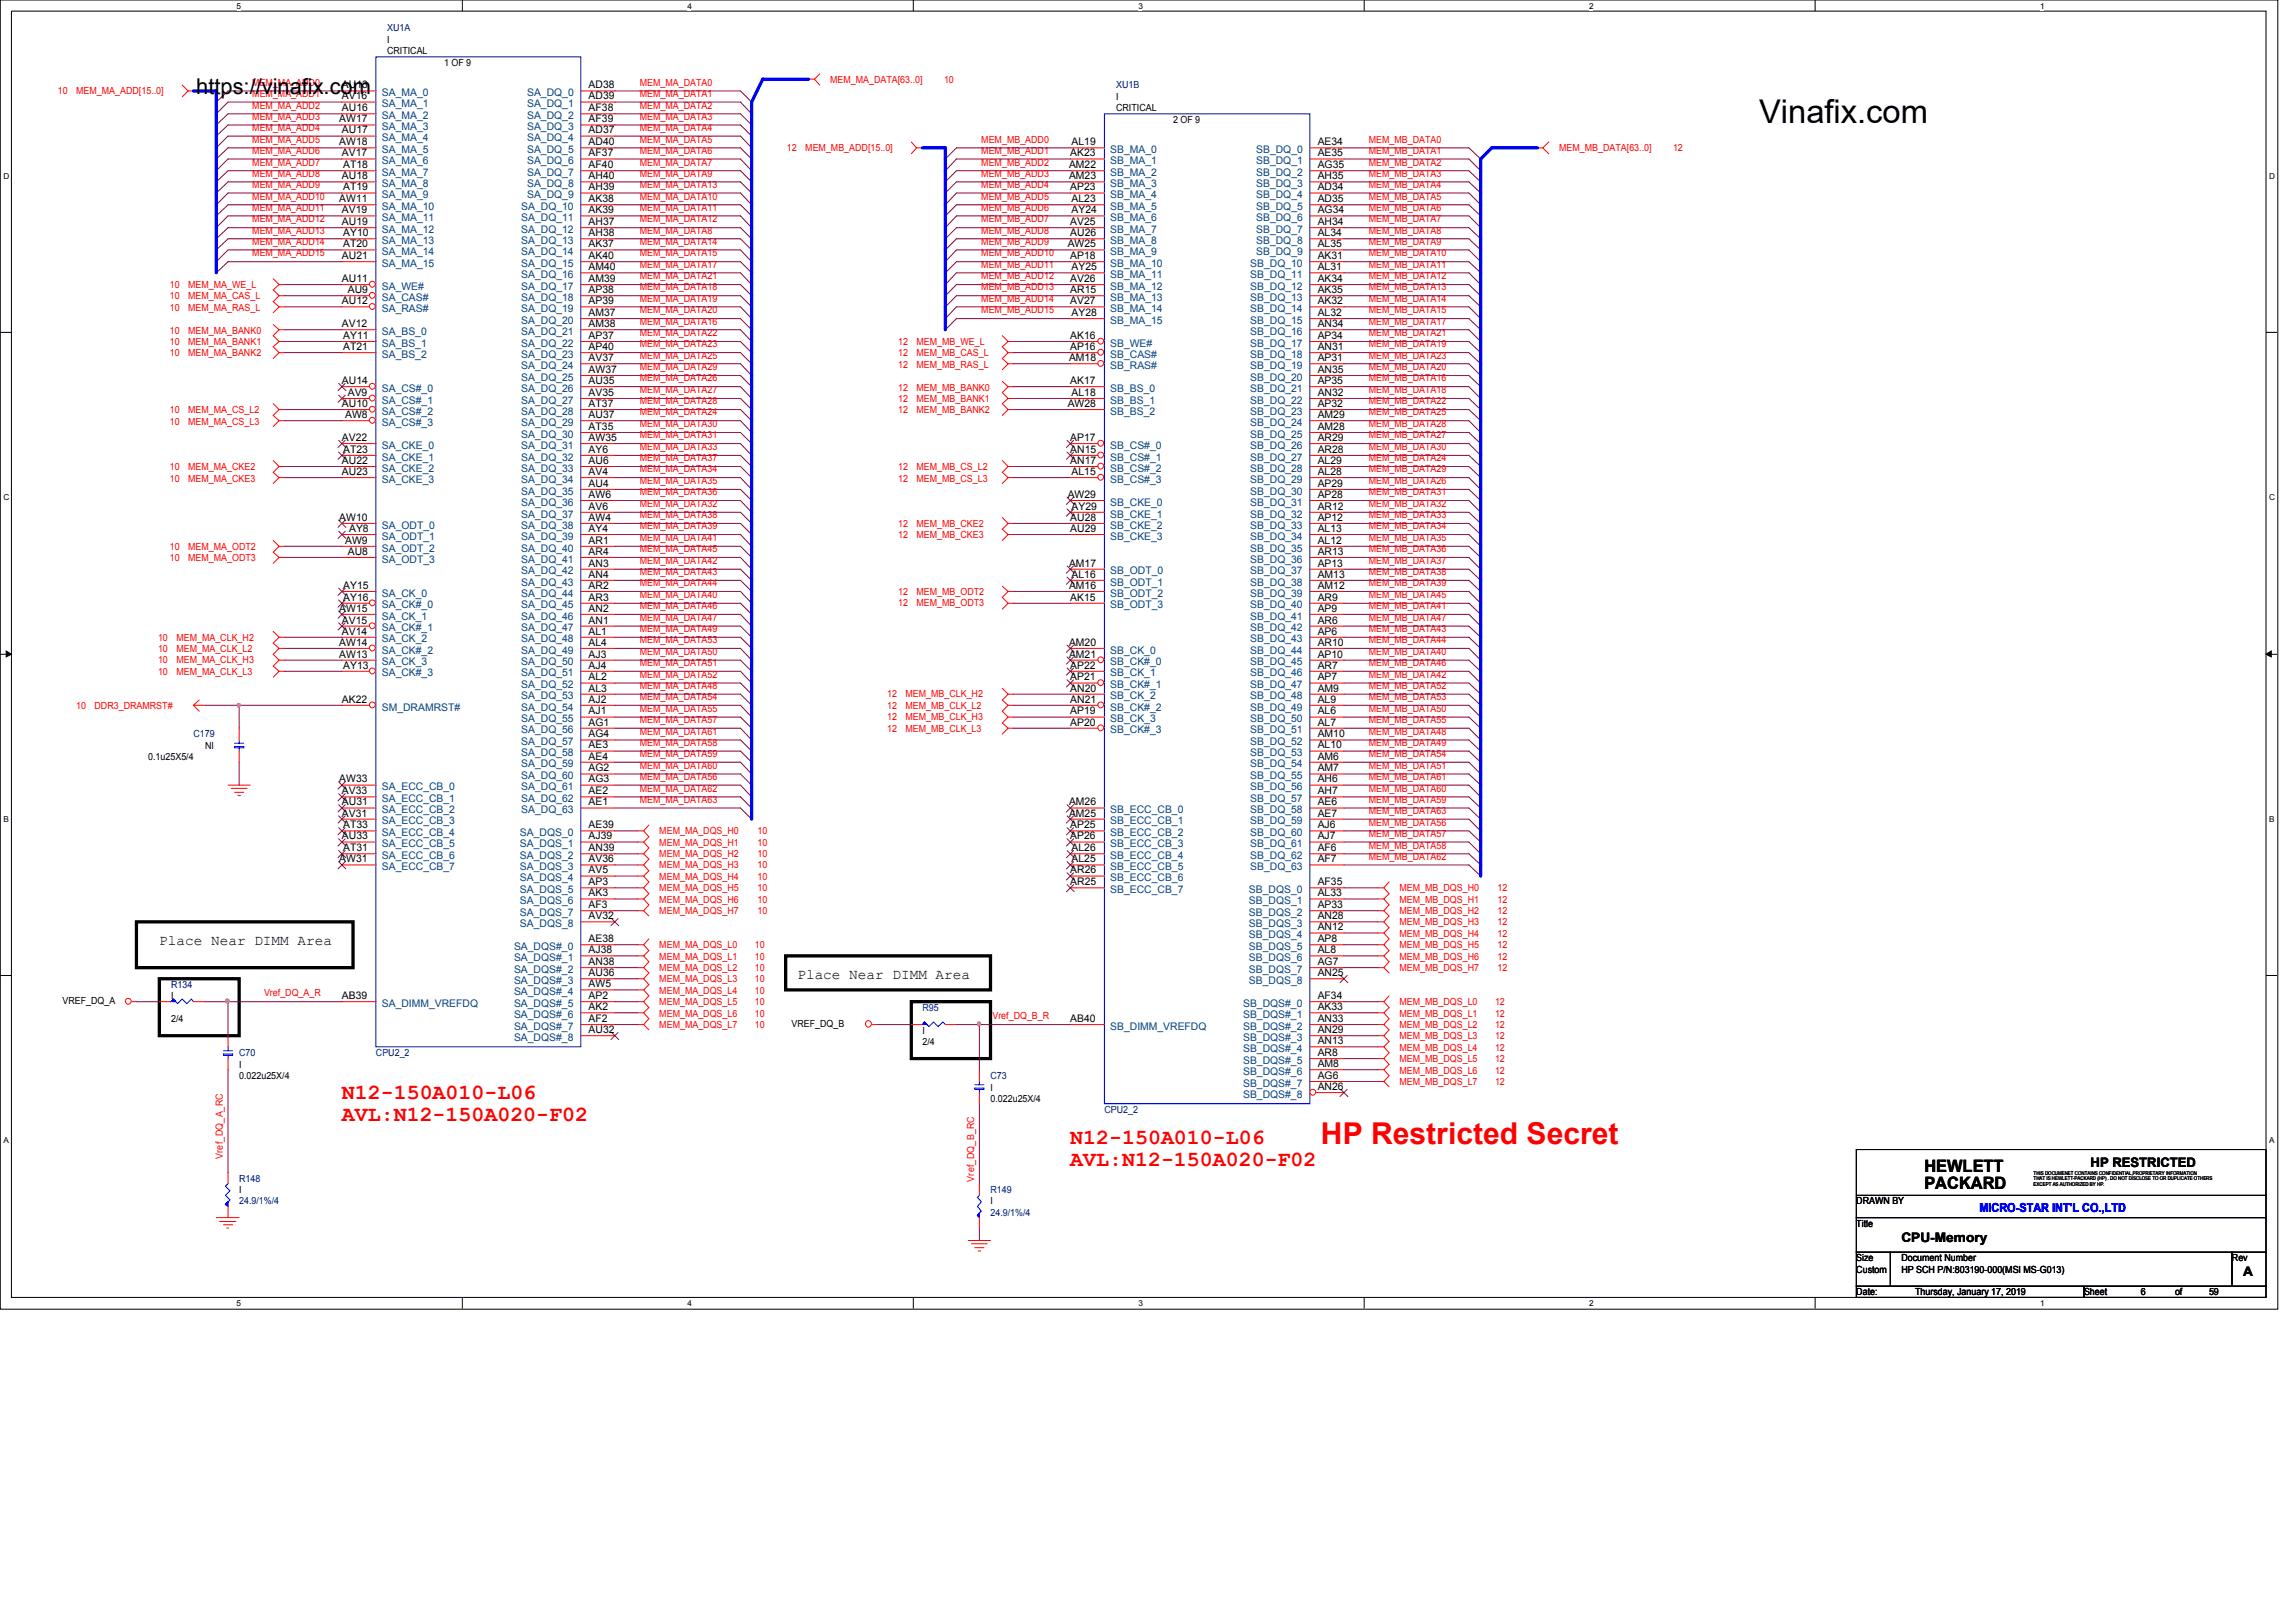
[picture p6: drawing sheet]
<svg xmlns="http://www.w3.org/2000/svg" width="297mm" height="210mm" viewBox="0 0 297 210" stroke-linecap="round" stroke-linejoin="round" font-family="sans-serif">
<defs><g id="words">
<text font-size="4.2" x="227.6" y="15.9">Vinafix.com</text>
<text font-size="3.9" fill="#f00" x="170.9" y="148">HP Restricted Secret</text>
<text font-size="2.8" x="25.4" y="12.1">https://vinafix.com</text>
<g font-size="2.8" fill="#f00">
<text x="44.2" y="142.2">N12-150A010-L06</text>
<text x="44.2" y="145">AVL:N12-150A020-F02</text>
<text x="138.5" y="148.1">N12-150A010-L06</text>
<text x="138.5" y="150.9">AVL:N12-150A020-F02</text>
</g>
<g font-size="2.2">
<text x="249" y="151.6">HEWLETT</text>
<text x="249" y="153.9">PACKARD</text>
</g>
<g font-size="1.9">
<text x="20.6" y="122.3">Place Near DIMM Area</text>
<text x="103.2" y="126.7">Place Near DIMM Area</text>
</g>
<g font-size="1.7">
<text x="270.5" y="151">HP RESTRICTED</text>
<text x="246" y="160.7">CPU-Memory</text>
<text x="290.2" y="165.1">A</text>
</g>
<text font-size="1.6" fill="#00f" x="256.1" y="156.9">MICRO-STAR INT'L CO.,LTD</text>
<g font-size="1.4">
<text x="44.2" y="11.4">AU13</text>
<text x="76.2" y="11.4">AD38</text>
<text x="43.9" y="15.8">AW17</text>
<text x="44.2" y="17.3">AU17</text>
<text x="44.2" y="14.4">AU16</text>
<text x="44.2" y="12.9">AV16</text>
<text x="76.2" y="14.4">AF38</text>
<text x="76.2" y="15.8">AF39</text>
<text x="76.2" y="17.3">AD37</text>
<text x="76.2" y="12.9">AD39</text>
<text x="43.9" y="18.8">AW18</text>
<text x="44.2" y="20.2">AV17</text>
<text x="44.2" y="23.2">AU18</text>
<text x="44.4" y="21.8">AT18</text>
<text x="76.2" y="23.2">AH40</text>
<text x="76.2" y="21.8">AF40</text>
<text x="76.2" y="18.8">AD40</text>
<text x="76.2" y="20.2">AF37</text>
<text x="138.3" y="21.8">AM22</text>
<text x="138.3" y="23.2">AM23</text>
<text x="138.5" y="20.2">AK23</text>
<text x="138.6" y="18.8">AL19</text>
<text x="170.5" y="23.2">AH35</text>
<text x="170.5" y="21.8">AG35</text>
<text x="170.5" y="20.2">AE35</text>
<text x="170.5" y="18.8">AE34</text>
<text x="43.9" y="26.2">AW11</text>
<text x="44.2" y="29.1">AU19</text>
<text x="44.2" y="27.6">AV19</text>
<text x="44.4" y="24.6">AT19</text>
<text x="76.2" y="29.1">AH37</text>
<text x="76.2" y="27.6">AK39</text>
<text x="76.2" y="24.6">AH39</text>
<text x="76.2" y="26.2">AK38</text>
<text x="138.5" y="29.1">AV25</text>
<text x="138.5" y="24.6">AP23</text>
<text x="138.6" y="26.2">AL23</text>
<text x="138.6" y="27.6">AY24</text>
<text x="170.5" y="29.1">AH34</text>
<text x="170.5" y="26.2">AD35</text>
<text x="170.5" y="27.6">AG34</text>
<text x="170.5" y="24.6">AD34</text>
<text x="44.2" y="33.5">AU21</text>
<text x="44.4" y="32">AT20</text>
<text x="44.4" y="30.6">AY10</text>
<text x="76.2" y="35">AM40</text>
<text x="76.2" y="33.5">AK40</text>
<text x="76.2" y="32">AK37</text>
<text x="76.2" y="30.6">AH38</text>
<text x="138.1" y="32">AW25</text>
<text x="138.5" y="30.6">AU26</text>
<text x="138.5" y="33.5">AP18</text>
<text x="138.6" y="35">AY25</text>
<text x="170.5" y="35">AL31</text>
<text x="170.5" y="33.5">AK31</text>
<text x="170.5" y="32">AL35</text>
<text x="170.5" y="30.6">AL34</text>
<text x="44.2" y="39.4">AU12</text>
<text x="44.2" y="36.5">AU11</text>
<text x="45" y="37.9">AU9</text>
<text x="76.2" y="40.9">AM37</text>
<text x="76.2" y="37.9">AP38</text>
<text x="76.2" y="36.5">AM39</text>
<text x="76.2" y="39.4">AP39</text>
<text x="138.5" y="37.9">AR15</text>
<text x="138.5" y="36.5">AV26</text>
<text x="138.5" y="39.4">AV27</text>
<text x="138.6" y="40.9">AY28</text>
<text x="170.5" y="40.9">AL32</text>
<text x="170.5" y="37.9">AK35</text>
<text x="170.5" y="39.4">AK32</text>
<text x="170.5" y="36.5">AK34</text>
<text x="44.2" y="42.3">AV12</text>
<text x="44.4" y="45.3">AT21</text>
<text x="44.4" y="43.9">AY11</text>
<text x="76.2" y="46.7">AV37</text>
<text x="76.2" y="45.3">AP40</text>
<text x="76.2" y="43.9">AP37</text>
<text x="76.2" y="42.3">AM38</text>
<text x="138.3" y="46.7">AM18</text>
<text x="138.5" y="43.9">AK16</text>
<text x="138.5" y="45.3">AP16</text>
<text x="170.5" y="45.3">AN31</text>
<text x="170.5" y="46.7">AP31</text>
<text x="170.5" y="43.9">AP34</text>
<text x="170.5" y="42.3">AN34</text>
<text x="44.2" y="52.7">AU10</text>
<text x="44.2" y="49.7">AU14</text>
<text x="45" y="51.2">AV9</text>
<text x="76.2" y="49.7">AU35</text>
<text x="76.2" y="51.2">AV35</text>
<text x="76.2" y="52.7">AT37</text>
<text x="76.2" y="48.3">AW37</text>
<text x="138.1" y="52.7">AW28</text>
<text x="138.5" y="49.7">AK17</text>
<text x="138.6" y="51.2">AL18</text>
<text x="170.5" y="52.7">AP32</text>
<text x="170.5" y="51.2">AN32</text>
<text x="170.5" y="49.7">AP35</text>
<text x="170.5" y="48.3">AN35</text>
<text x="44.2" y="57.1">AV22</text>
<text x="44.4" y="58.6">AT23</text>
<text x="44.7" y="54.1">AW8</text>
<text x="76.2" y="58.6">AY6</text>
<text x="76.2" y="57.1">AW35</text>
<text x="76.2" y="54.1">AU37</text>
<text x="76.2" y="55.6">AT35</text>
<text x="138.5" y="57.1">AP17</text>
<text x="138.5" y="58.6">AN15</text>
<text x="170.5" y="58.6">AR28</text>
<text x="170.5" y="57.1">AR29</text>
<text x="170.5" y="55.6">AM28</text>
<text x="170.5" y="54.1">AM29</text>
<text x="44.2" y="61.5">AU23</text>
<text x="44.2" y="60">AU22</text>
<text x="76.2" y="66">AV6</text>
<text x="76.2" y="63">AU4</text>
<text x="76.2" y="64.4">AW6</text>
<text x="76.2" y="60">AU6</text>
<text x="76.2" y="61.5">AV4</text>
<text x="138.1" y="64.4">AW29</text>
<text x="138.5" y="60">AN17</text>
<text x="138.6" y="61.5">AL15</text>
<text x="138.6" y="66">AY29</text>
<text x="170.5" y="64.4">AP28</text>
<text x="170.5" y="66">AR12</text>
<text x="170.5" y="60">AL29</text>
<text x="170.5" y="63">AP29</text>
<text x="170.5" y="61.5">AL28</text>
<text x="43.9" y="67.4">AW10</text>
<text x="44.7" y="70.4">AW9</text>
<text x="45" y="71.8">AU8</text>
<text x="45.2" y="68.8">AY8</text>
<text x="76.2" y="71.8">AR4</text>
<text x="76.2" y="70.4">AR1</text>
<text x="76.2" y="67.4">AW4</text>
<text x="76.2" y="68.8">AY4</text>
<text x="138.5" y="67.4">AU28</text>
<text x="138.5" y="68.8">AU29</text>
<text x="170.5" y="71.8">AR13</text>
<text x="170.5" y="70.4">AL12</text>
<text x="170.5" y="68.8">AL13</text>
<text x="170.5" y="67.4">AP12</text>
<text x="44.4" y="77.7">AY16</text>
<text x="44.4" y="76.2">AY15</text>
<text x="76.2" y="76.2">AR2</text>
<text x="76.2" y="77.7">AR3</text>
<text x="76.2" y="73.3">AN3</text>
<text x="76.2" y="74.8">AN4</text>
<text x="138.3" y="73.3">AM17</text>
<text x="138.3" y="76.2">AM16</text>
<text x="138.5" y="77.7">AK15</text>
<text x="138.6" y="74.8">AL16</text>
<text x="170.5" y="77.7">AR9</text>
<text x="170.5" y="76.2">AM12</text>
<text x="170.5" y="74.8">AM13</text>
<text x="170.5" y="73.3">AP13</text>
<text x="43.9" y="83.6">AW14</text>
<text x="43.9" y="79.2">AW15</text>
<text x="44.2" y="82.1">AV14</text>
<text x="44.2" y="80.7">AV15</text>
<text x="76.2" y="82.1">AL1</text>
<text x="76.2" y="83.6">AL4</text>
<text x="76.2" y="80.7">AN1</text>
<text x="76.2" y="79.2">AN2</text>
<text x="138.3" y="83.6">AM20</text>
<text x="170.5" y="83.6">AR10</text>
<text x="170.5" y="82.1">AP6</text>
<text x="170.5" y="79.2">AP9</text>
<text x="170.5" y="80.7">AR6</text>
<text x="43.9" y="85.1">AW13</text>
<text x="44.4" y="86.5">AY13</text>
<text x="76.2" y="89.5">AL3</text>
<text x="76.2" y="88.1">AL2</text>
<text x="76.2" y="85.1">AJ3</text>
<text x="76.2" y="86.5">AJ4</text>
<text x="138.3" y="85.1">AM21</text>
<text x="138.5" y="86.5">AP22</text>
<text x="138.5" y="88.1">AP21</text>
<text x="138.5" y="89.5">AN20</text>
<text x="170.5" y="86.5">AR7</text>
<text x="170.5" y="88.1">AP7</text>
<text x="170.5" y="89.5">AM9</text>
<text x="170.5" y="85.1">AP10</text>
<text x="44.2" y="90.9">AK22</text>
<text x="76.2" y="93.9">AG1</text>
<text x="76.2" y="95.4">AG4</text>
<text x="76.2" y="92.5">AJ1</text>
<text x="76.2" y="90.9">AJ2</text>
<text x="138.5" y="90.9">AN21</text>
<text x="138.5" y="92.5">AP19</text>
<text x="138.5" y="93.9">AP20</text>
<text x="170.5" y="93.9">AL7</text>
<text x="170.5" y="95.4">AM10</text>
<text x="170.5" y="90.9">AL9</text>
<text x="170.5" y="92.5">AL6</text>
<text x="43.9" y="101.3">AW33</text>
<text x="76.2" y="101.3">AG3</text>
<text x="76.2" y="99.8">AG2</text>
<text x="76.2" y="98.3">AE4</text>
<text x="76.2" y="96.9">AE3</text>
<text x="170.5" y="101.3">AH6</text>
<text x="170.5" y="98.3">AM6</text>
<text x="170.5" y="99.8">AM7</text>
<text x="170.5" y="96.9">AL10</text>
<text x="44.2" y="104.2">AU31</text>
<text x="44.2" y="102.8">AV33</text>
<text x="44.2" y="105.7">AV31</text>
<text x="44.4" y="107.2">AT33</text>
<text x="76.2" y="107.2">AE39</text>
<text x="76.2" y="102.8">AE2</text>
<text x="76.2" y="104.2">AE1</text>
<text x="138.3" y="105.7">AM25</text>
<text x="138.3" y="104.2">AM26</text>
<text x="138.5" y="107.2">AP25</text>
<text x="170.5" y="105.7">AE7</text>
<text x="170.5" y="107.2">AJ6</text>
<text x="170.5" y="102.8">AH7</text>
<text x="170.5" y="104.2">AE6</text>
<text x="43.9" y="111.6">AW31</text>
<text x="44.2" y="108.6">AU33</text>
<text x="44.4" y="110.2">AT31</text>
<text x="76.2" y="113">AV5</text>
<text x="76.2" y="111.6">AV36</text>
<text x="76.2" y="110.2">AN39</text>
<text x="76.2" y="108.6">AJ39</text>
<text x="138.5" y="108.6">AP26</text>
<text x="138.5" y="113">AR26</text>
<text x="138.6" y="110.2">AL26</text>
<text x="138.6" y="111.6">AL25</text>
<text x="170.5" y="111.6">AF7</text>
<text x="170.5" y="110.2">AF6</text>
<text x="170.5" y="108.6">AJ7</text>
<text x="76.2" y="117.5">AF3</text>
<text x="76.2" y="116">AK3</text>
<text x="76.2" y="114.6">AP3</text>
<text x="76.2" y="119">AV32</text>
<text x="138.5" y="114.6">AR25</text>
<text x="170.5" y="119">AN28</text>
<text x="170.5" y="117.5">AP33</text>
<text x="170.5" y="116">AL33</text>
<text x="170.5" y="114.6">AF35</text>
<text x="76.2" y="124.9">AN38</text>
<text x="76.2" y="123.4">AJ38</text>
<text x="76.2" y="121.9">AE38</text>
<text x="170.5" y="124.9">AG7</text>
<text x="170.5" y="123.4">AL8</text>
<text x="170.5" y="121.9">AP8</text>
<text x="170.5" y="120.4">AN12</text>
<text x="44.2" y="129.3">AB39</text>
<text x="76.2" y="130.7">AK2</text>
<text x="76.2" y="129.3">AP2</text>
<text x="76.2" y="127.8">AW5</text>
<text x="76.2" y="126.3">AU36</text>
<text x="170.5" y="130.7">AK33</text>
<text x="170.5" y="129.3">AF34</text>
<text x="170.5" y="126.3">AN25</text>
<text x="76.2" y="132.2">AF2</text>
<text x="76.2" y="133.7">AU32</text>
<text x="138.5" y="132.2">AB40</text>
<text x="170.5" y="135.1">AN13</text>
<text x="170.5" y="136.7">AR8</text>
<text x="170.5" y="133.7">AN29</text>
<text x="170.5" y="132.2">AN33</text>
<text x="170.5" y="139.6">AG6</text>
<text x="170.5" y="138.1">AM8</text>
<text x="170.5" y="141.1">AN26</text>
</g>
<g font-size="1.4" fill="#004080">
<text x="49.4" y="16.8">SA_MA_3</text>
<text x="49.4" y="15.4">SA_MA_2</text>
<text x="49.4" y="13.9">SA_MA_1</text>
<text x="49.4" y="12.4">SA_MA_0</text>
<text x="68.2" y="15.4">SA_DQ_2</text>
<text x="68.2" y="16.8">SA_DQ_3</text>
<text x="68.2" y="12.4">SA_DQ_0</text>
<text x="68.2" y="13.9">SA_DQ_1</text>
<text x="49.4" y="21.3">SA_MA_6</text>
<text x="49.4" y="19.8">SA_MA_5</text>
<text x="49.4" y="18.3">SA_MA_4</text>
<text x="49.4" y="22.8">SA_MA_7</text>
<text x="68.2" y="22.8">SA_DQ_7</text>
<text x="68.2" y="19.8">SA_DQ_5</text>
<text x="68.2" y="21.3">SA_DQ_6</text>
<text x="68.2" y="18.3">SA_DQ_4</text>
<text x="143.6" y="19.8">SB_MA_0</text>
<text x="143.6" y="21.3">SB_MA_1</text>
<text x="143.6" y="22.8">SB_MA_2</text>
<text x="162.5" y="22.8">SB_DQ_2</text>
<text x="162.5" y="21.3">SB_DQ_1</text>
<text x="162.5" y="19.8">SB_DQ_0</text>
<text x="49.4" y="25.7">SA_MA_9</text>
<text x="49.4" y="28.6">SA_MA_11</text>
<text x="49.4" y="27.2">SA_MA_10</text>
<text x="49.4" y="24.2">SA_MA_8</text>
<text x="67.4" y="28.6">SA_DQ_11</text>
<text x="67.4" y="27.2">SA_DQ_10</text>
<text x="68.2" y="25.7">SA_DQ_9</text>
<text x="68.2" y="24.2">SA_DQ_8</text>
<text x="143.6" y="25.7">SB_MA_4</text>
<text x="143.6" y="27.2">SB_MA_5</text>
<text x="143.6" y="28.6">SB_MA_6</text>
<text x="143.6" y="24.2">SB_MA_3</text>
<text x="162.5" y="27.2">SB_DQ_5</text>
<text x="162.5" y="28.6">SB_DQ_6</text>
<text x="162.5" y="25.7">SB_DQ_4</text>
<text x="162.5" y="24.2">SB_DQ_3</text>
<text x="49.4" y="34.5">SA_MA_15</text>
<text x="49.4" y="33">SA_MA_14</text>
<text x="49.4" y="31.6">SA_MA_13</text>
<text x="49.4" y="30.1">SA_MA_12</text>
<text x="67.4" y="36">SA_DQ_16</text>
<text x="67.4" y="34.5">SA_DQ_15</text>
<text x="67.4" y="33">SA_DQ_14</text>
<text x="67.4" y="30.1">SA_DQ_12</text>
<text x="67.4" y="31.6">SA_DQ_13</text>
<text x="143.6" y="30.1">SB_MA_7</text>
<text x="143.6" y="36">SB_MA_11</text>
<text x="143.6" y="31.6">SB_MA_8</text>
<text x="143.6" y="33">SB_MA_9</text>
<text x="143.6" y="34.5">SB_MA_10</text>
<text x="161.8" y="36">SB_DQ_11</text>
<text x="161.8" y="34.5">SB_DQ_10</text>
<text x="162.5" y="33">SB_DQ_9</text>
<text x="162.5" y="31.6">SB_DQ_8</text>
<text x="162.5" y="30.1">SB_DQ_7</text>
<text x="49.4" y="40.4">SA_RAS#</text>
<text x="49.4" y="38.9">SA_CAS#</text>
<text x="49.4" y="37.5">SA_WE#</text>
<text x="67.4" y="41.9">SA_DQ_20</text>
<text x="67.4" y="38.9">SA_DQ_18</text>
<text x="67.4" y="37.5">SA_DQ_17</text>
<text x="67.4" y="40.4">SA_DQ_19</text>
<text x="143.6" y="38.9">SB_MA_13</text>
<text x="143.6" y="37.5">SB_MA_12</text>
<text x="143.6" y="40.4">SB_MA_14</text>
<text x="143.6" y="41.9">SB_MA_15</text>
<text x="161.8" y="41.9">SB_DQ_15</text>
<text x="161.8" y="38.9">SB_DQ_13</text>
<text x="161.8" y="40.4">SB_DQ_14</text>
<text x="161.8" y="37.5">SB_DQ_12</text>
<text x="49.4" y="43.3">SA_BS_0</text>
<text x="49.4" y="46.3">SA_BS_2</text>
<text x="49.4" y="44.9">SA_BS_1</text>
<text x="67.4" y="47.8">SA_DQ_24</text>
<text x="67.4" y="46.3">SA_DQ_23</text>
<text x="67.4" y="44.9">SA_DQ_22</text>
<text x="67.4" y="43.3">SA_DQ_21</text>
<text x="143.6" y="44.9">SB_WE#</text>
<text x="143.6" y="46.3">SB_CAS#</text>
<text x="143.6" y="47.8">SB_RAS#</text>
<text x="161.8" y="46.3">SB_DQ_18</text>
<text x="161.8" y="47.8">SB_DQ_19</text>
<text x="161.8" y="44.9">SB_DQ_17</text>
<text x="161.8" y="43.3">SB_DQ_16</text>
<text x="49.4" y="53.7">SA_CS#_2</text>
<text x="49.4" y="52.2">SA_CS#_1</text>
<text x="49.4" y="50.7">SA_CS#_0</text>
<text x="67.4" y="50.7">SA_DQ_26</text>
<text x="67.4" y="52.2">SA_DQ_27</text>
<text x="67.4" y="53.7">SA_DQ_28</text>
<text x="67.4" y="49.3">SA_DQ_25</text>
<text x="143.6" y="50.7">SB_BS_0</text>
<text x="143.6" y="52.2">SB_BS_1</text>
<text x="143.6" y="53.7">SB_BS_2</text>
<text x="161.8" y="53.7">SB_DQ_23</text>
<text x="161.8" y="52.2">SB_DQ_22</text>
<text x="161.8" y="50.7">SB_DQ_21</text>
<text x="161.8" y="49.3">SB_DQ_20</text>
<text x="49.4" y="59.6">SA_CKE_1</text>
<text x="49.4" y="58.1">SA_CKE_0</text>
<text x="49.4" y="55.1">SA_CS#_3</text>
<text x="67.4" y="59.6">SA_DQ_32</text>
<text x="67.4" y="58.1">SA_DQ_31</text>
<text x="67.4" y="55.1">SA_DQ_29</text>
<text x="67.4" y="56.6">SA_DQ_30</text>
<text x="143.6" y="58.1">SB_CS#_0</text>
<text x="143.6" y="59.6">SB_CS#_1</text>
<text x="161.8" y="59.6">SB_DQ_27</text>
<text x="161.8" y="58.1">SB_DQ_26</text>
<text x="161.8" y="56.6">SB_DQ_25</text>
<text x="161.8" y="55.1">SB_DQ_24</text>
<text x="49.4" y="62.5">SA_CKE_3</text>
<text x="49.4" y="61">SA_CKE_2</text>
<text x="67.4" y="64">SA_DQ_35</text>
<text x="67.4" y="65.4">SA_DQ_36</text>
<text x="67.4" y="61">SA_DQ_33</text>
<text x="67.4" y="62.5">SA_DQ_34</text>
<text x="143.6" y="61">SB_CS#_2</text>
<text x="143.6" y="62.5">SB_CS#_3</text>
<text x="143.6" y="65.4">SB_CKE_0</text>
<text x="161.8" y="65.4">SB_DQ_31</text>
<text x="161.8" y="61">SB_DQ_28</text>
<text x="161.8" y="64">SB_DQ_30</text>
<text x="161.8" y="62.5">SB_DQ_29</text>
<text x="49.4" y="71.4">SA_ODT_2</text>
<text x="49.4" y="69.8">SA_ODT_1</text>
<text x="49.4" y="68.4">SA_ODT_0</text>
<text x="67.4" y="71.4">SA_DQ_40</text>
<text x="67.4" y="68.4">SA_DQ_38</text>
<text x="67.4" y="69.8">SA_DQ_39</text>
<text x="67.4" y="67">SA_DQ_37</text>
<text x="143.6" y="67">SB_CKE_1</text>
<text x="143.6" y="68.4">SB_CKE_2</text>
<text x="143.6" y="69.8">SB_CKE_3</text>
<text x="161.8" y="71.4">SB_DQ_35</text>
<text x="161.8" y="69.8">SB_DQ_34</text>
<text x="161.8" y="68.4">SB_DQ_33</text>
<text x="161.8" y="67">SB_DQ_32</text>
<text x="49.4" y="72.8">SA_ODT_3</text>
<text x="49.4" y="77.2">SA_CK_0</text>
<text x="67.4" y="77.2">SA_DQ_44</text>
<text x="67.4" y="72.8">SA_DQ_41</text>
<text x="67.4" y="74.3">SA_DQ_42</text>
<text x="67.4" y="75.8">SA_DQ_43</text>
<text x="143.6" y="74.3">SB_ODT_0</text>
<text x="143.6" y="75.8">SB_ODT_1</text>
<text x="143.6" y="77.2">SB_ODT_2</text>
<text x="161.8" y="77.2">SB_DQ_39</text>
<text x="161.8" y="75.8">SB_DQ_38</text>
<text x="161.8" y="74.3">SB_DQ_37</text>
<text x="161.8" y="72.8">SB_DQ_36</text>
<text x="49.4" y="83.1">SA_CK_2</text>
<text x="49.4" y="80.2">SA_CK_1</text>
<text x="49.4" y="81.7">SA_CK#_1</text>
<text x="49.4" y="78.7">SA_CK#_0</text>
<text x="67.4" y="83.1">SA_DQ_48</text>
<text x="67.4" y="81.7">SA_DQ_47</text>
<text x="67.4" y="80.2">SA_DQ_46</text>
<text x="67.4" y="78.7">SA_DQ_45</text>
<text x="143.6" y="78.7">SB_ODT_3</text>
<text x="161.8" y="83.1">SB_DQ_43</text>
<text x="161.8" y="80.2">SB_DQ_41</text>
<text x="161.8" y="81.7">SB_DQ_42</text>
<text x="161.8" y="78.7">SB_DQ_40</text>
<text x="49.4" y="87.5">SA_CK#_3</text>
<text x="49.4" y="86.1">SA_CK_3</text>
<text x="49.4" y="84.6">SA_CK#_2</text>
<text x="67.4" y="89.1">SA_DQ_52</text>
<text x="67.4" y="86.1">SA_DQ_50</text>
<text x="67.4" y="87.5">SA_DQ_51</text>
<text x="67.4" y="84.6">SA_DQ_49</text>
<text x="143.6" y="84.6">SB_CK_0</text>
<text x="143.6" y="86.1">SB_CK#_0</text>
<text x="143.6" y="87.5">SB_CK_1</text>
<text x="143.6" y="89.1">SB_CK#_1</text>
<text x="161.8" y="87.5">SB_DQ_46</text>
<text x="161.8" y="89.1">SB_DQ_47</text>
<text x="161.8" y="84.6">SB_DQ_44</text>
<text x="161.8" y="86.1">SB_DQ_45</text>
<text x="49.4" y="91.9">SM_DRAMRST#</text>
<text x="67.4" y="94.9">SA_DQ_56</text>
<text x="67.4" y="93.5">SA_DQ_55</text>
<text x="67.4" y="90.5">SA_DQ_53</text>
<text x="67.4" y="91.9">SA_DQ_54</text>
<text x="143.6" y="90.5">SB_CK_2</text>
<text x="143.6" y="91.9">SB_CK#_2</text>
<text x="143.6" y="93.5">SB_CK_3</text>
<text x="143.6" y="94.9">SB_CK#_3</text>
<text x="161.8" y="94.9">SB_DQ_51</text>
<text x="161.8" y="91.9">SB_DQ_49</text>
<text x="161.8" y="93.5">SB_DQ_50</text>
<text x="161.8" y="90.5">SB_DQ_48</text>
<text x="67.4" y="100.8">SA_DQ_60</text>
<text x="67.4" y="99.3">SA_DQ_59</text>
<text x="67.4" y="96.4">SA_DQ_57</text>
<text x="67.4" y="97.9">SA_DQ_58</text>
<text x="161.8" y="99.3">SB_DQ_54</text>
<text x="161.8" y="100.8">SB_DQ_55</text>
<text x="161.8" y="96.4">SB_DQ_52</text>
<text x="161.8" y="97.9">SB_DQ_53</text>
<text x="49.4" y="105.2">SA_ECC_CB_2</text>
<text x="49.4" y="103.8">SA_ECC_CB_1</text>
<text x="49.4" y="102.3">SA_ECC_CB_0</text>
<text x="49.4" y="106.7">SA_ECC_CB_3</text>
<text x="67.4" y="103.8">SA_DQ_62</text>
<text x="67.4" y="105.2">SA_DQ_63</text>
<text x="67.4" y="102.3">SA_DQ_61</text>
<text x="143.6" y="106.7">SB_ECC_CB_1</text>
<text x="143.6" y="105.2">SB_ECC_CB_0</text>
<text x="161.8" y="106.7">SB_DQ_59</text>
<text x="161.8" y="103.8">SB_DQ_57</text>
<text x="161.8" y="105.2">SB_DQ_58</text>
<text x="161.8" y="102.3">SB_DQ_56</text>
<text x="49.4" y="108.2">SA_ECC_CB_4</text>
<text x="49.4" y="109.6">SA_ECC_CB_5</text>
<text x="49.4" y="112.6">SA_ECC_CB_7</text>
<text x="49.4" y="111.2">SA_ECC_CB_6</text>
<text x="67.3" y="112.6">SA_DQS_3</text>
<text x="67.3" y="111.2">SA_DQS_2</text>
<text x="67.3" y="109.6">SA_DQS_1</text>
<text x="67.3" y="108.2">SA_DQS_0</text>
<text x="143.6" y="108.2">SB_ECC_CB_2</text>
<text x="143.6" y="109.6">SB_ECC_CB_3</text>
<text x="143.6" y="111.2">SB_ECC_CB_4</text>
<text x="143.6" y="112.6">SB_ECC_CB_5</text>
<text x="161.8" y="112.6">SB_DQ_63</text>
<text x="161.8" y="111.2">SB_DQ_62</text>
<text x="161.8" y="109.6">SB_DQ_61</text>
<text x="161.8" y="108.2">SB_DQ_60</text>
<text x="67.3" y="118.5">SA_DQS_7</text>
<text x="67.3" y="117">SA_DQS_6</text>
<text x="67.3" y="115.6">SA_DQS_5</text>
<text x="67.3" y="114">SA_DQS_4</text>
<text x="67.3" y="120">SA_DQS_8</text>
<text x="143.6" y="115.6">SB_ECC_CB_7</text>
<text x="143.6" y="114">SB_ECC_CB_6</text>
<text x="161.6" y="120">SB_DQS_3</text>
<text x="161.6" y="118.5">SB_DQS_2</text>
<text x="161.6" y="117">SB_DQS_1</text>
<text x="161.6" y="115.6">SB_DQS_0</text>
<text x="66.5" y="125.9">SA_DQS#_2</text>
<text x="66.5" y="124.4">SA_DQS#_1</text>
<text x="66.5" y="122.9">SA_DQS#_0</text>
<text x="161.6" y="125.9">SB_DQS_7</text>
<text x="161.6" y="124.4">SB_DQS_6</text>
<text x="161.6" y="122.9">SB_DQS_5</text>
<text x="161.6" y="121.4">SB_DQS_4</text>
<text x="49.4" y="130.3">SA_DIMM_VREFDQ</text>
<text x="66.5" y="131.7">SA_DQS#_6</text>
<text x="66.5" y="130.3">SA_DQS#_5</text>
<text x="66.5" y="128.8">SA_DQS#_4</text>
<text x="66.5" y="127.3">SA_DQS#_3</text>
<text x="160.8" y="131.7">SB_DQS#_1</text>
<text x="160.8" y="130.3">SB_DQS#_0</text>
<text x="161.6" y="127.3">SB_DQS_8</text>
<text x="66.5" y="133.3">SA_DQS#_7</text>
<text x="66.5" y="134.7">SA_DQS#_8</text>
<text x="143.6" y="133.3">SB_DIMM_VREFDQ</text>
<text x="160.8" y="136.1">SB_DQS#_4</text>
<text x="160.8" y="137.7">SB_DQS#_5</text>
<text x="160.8" y="134.7">SB_DQS#_3</text>
<text x="160.8" y="133.3">SB_DQS#_2</text>
<text x="160.8" y="140.6">SB_DQS#_7</text>
<text x="160.8" y="139.1">SB_DQS#_6</text>
<text x="160.8" y="142.1">SB_DQS#_8</text>
</g>
<g font-size="1.3" fill="#000080">
<text x="50.1" y="4.1">XU1A</text>
<text x="144.4" y="11.4">XU1B</text>
<text x="25" y="95.4">C179</text>
<text x="22.1" y="127.8">R134</text>
<text x="119.3" y="130.8">R95</text>
<text x="30.9" y="136.7">C70</text>
<text x="48.6" y="136.7">CPU2_2</text>
<text x="128.1" y="139.6">C73</text>
<text x="142.9" y="144">CPU2_2</text>
<text x="30.9" y="152.9">R148</text>
<text x="30.9" y="155.9">24.9/1%/4</text>
<text x="128.1" y="154.3">R149</text>
<text x="128.1" y="157.3">24.9/1%/4</text>
</g>
<g font-size="1.3">
<text x="50.1" y="5.6">I</text>
<text x="50.1" y="7">CRITICAL</text>
<text x="57.4" y="8.6">1 OF 9</text>
<text x="144.4" y="13">I</text>
<text x="144.4" y="14.4">CRITICAL</text>
<text x="151.8" y="15.9">2 OF 9</text>
<text x="19.2" y="98.4">0.1u25X5/4</text>
<text x="26.5" y="96.9">NI</text>
<text x="8.1" y="129.9">VREF_DQ_A</text>
<text x="22.1" y="129.3">I</text>
<text x="22.1" y="132.2">2/4</text>
<text x="102.4" y="132.8">VREF_DQ_B</text>
<text x="119.3" y="135.2">2/4</text>
<text x="119.3" y="133.8">I</text>
<text x="30.9" y="139.6">0.022u25X/4</text>
<text x="30.9" y="138.2">I</text>
<text x="128.1" y="142.6">0.022u25X/4</text>
<text x="128.1" y="141.1">I</text>
<text x="30.9" y="154.3">I</text>
<text x="128.1" y="155.9">I</text>
<text x="240.2" y="155.9">DRAWN BY</text>
<text x="240.2" y="158.7">Title</text>
<text x="240.2" y="163.2">Size</text>
<text x="240.2" y="167.6">Date:</text>
<text x="240.2" y="164.7">Custom</text>
<text x="246" y="163.2">Document Number</text>
<text x="246" y="164.7">HP SCH P/N:803190-000(MSI MS-G013)</text>
<text x="247.8" y="167.6">Thursday, January 17, 2019</text>
<text x="269.6" y="167.6">Sheet</text>
<text x="277" y="167.6">6</text>
<text x="281.4" y="167.6">of</text>
<text x="285.8" y="167.6">59</text>
<text x="288.8" y="163.2">Rev</text>
</g>
<g font-size="1.3" fill="#f00">
<text x="32.6" y="11.1">MEM_MA_ADD0</text>
<text x="82.8" y="11.1">MEM_MA_DATA0</text>
<text x="107.4" y="10.8">MEM_MA_DATA[63..0]</text>
<text x="122.1" y="10.8">10</text>
<text x="7.5" y="12.2">10</text>
<text x="9.9" y="12.2">MEM_MA_ADD[15..0]</text>
<text x="32.6" y="16.9">MEM_MA_ADD4</text>
<text x="32.6" y="12.5">MEM_MA_ADD1</text>
<text x="32.6" y="14.1">MEM_MA_ADD2</text>
<text x="32.6" y="15.5">MEM_MA_ADD3</text>
<text x="82.8" y="14.1">MEM_MA_DATA2</text>
<text x="82.8" y="12.5">MEM_MA_DATA1</text>
<text x="82.8" y="15.5">MEM_MA_DATA3</text>
<text x="82.8" y="16.9">MEM_MA_DATA4</text>
<text x="32.6" y="21.4">MEM_MA_ADD7</text>
<text x="32.6" y="22.9">MEM_MA_ADD8</text>
<text x="32.6" y="18.5">MEM_MA_ADD5</text>
<text x="32.6" y="19.9">MEM_MA_ADD6</text>
<text x="82.8" y="18.5">MEM_MA_DATA5</text>
<text x="82.8" y="19.9">MEM_MA_DATA6</text>
<text x="82.8" y="21.4">MEM_MA_DATA7</text>
<text x="82.8" y="22.9">MEM_MA_DATA9</text>
<text x="101.8" y="19.6">12</text>
<text x="104.2" y="19.6">MEM_MB_ADD[15..0]</text>
<text x="127" y="19.9">MEM_MB_ADD1</text>
<text x="127" y="21.4">MEM_MB_ADD2</text>
<text x="127" y="18.5">MEM_MB_ADD0</text>
<text x="127" y="22.9">MEM_MB_ADD3</text>
<text x="177.1" y="21.4">MEM_MB_DATA2</text>
<text x="177.1" y="18.5">MEM_MB_DATA0</text>
<text x="177.1" y="19.9">MEM_MB_DATA1</text>
<text x="177.1" y="22.9">MEM_MB_DATA3</text>
<text x="201.7" y="19.6">MEM_MB_DATA[63..0]</text>
<text x="216.4" y="19.6">12</text>
<text x="32.6" y="28.8">MEM_MA_ADD12</text>
<text x="32.6" y="27.3">MEM_MA_ADD11</text>
<text x="32.6" y="25.8">MEM_MA_ADD10</text>
<text x="32.6" y="24.3">MEM_MA_ADD9</text>
<text x="82.8" y="27.3">MEM_MA_DATA11</text>
<text x="82.8" y="24.3">MEM_MA_DATA13</text>
<text x="82.8" y="25.8">MEM_MA_DATA10</text>
<text x="82.8" y="28.8">MEM_MA_DATA12</text>
<text x="127" y="28.8">MEM_MB_ADD7</text>
<text x="127" y="24.3">MEM_MB_ADD4</text>
<text x="127" y="25.8">MEM_MB_ADD5</text>
<text x="127" y="27.3">MEM_MB_ADD6</text>
<text x="177.1" y="25.8">MEM_MB_DATA5</text>
<text x="177.1" y="27.3">MEM_MB_DATA6</text>
<text x="177.1" y="28.8">MEM_MB_DATA7</text>
<text x="177.1" y="24.3">MEM_MB_DATA4</text>
<text x="32.6" y="30.2">MEM_MA_ADD13</text>
<text x="32.6" y="31.7">MEM_MA_ADD14</text>
<text x="32.6" y="33.2">MEM_MA_ADD15</text>
<text x="82.8" y="31.7">MEM_MA_DATA14</text>
<text x="82.8" y="30.2">MEM_MA_DATA8</text>
<text x="82.8" y="33.2">MEM_MA_DATA15</text>
<text x="82.8" y="34.6">MEM_MA_DATA17</text>
<text x="127" y="34.6">MEM_MB_ADD11</text>
<text x="127" y="30.2">MEM_MB_ADD8</text>
<text x="127" y="33.2">MEM_MB_ADD10</text>
<text x="127" y="31.7">MEM_MB_ADD9</text>
<text x="177.1" y="34.6">MEM_MB_DATA11</text>
<text x="177.1" y="31.7">MEM_MB_DATA9</text>
<text x="177.1" y="33.2">MEM_MB_DATA10</text>
<text x="177.1" y="30.2">MEM_MB_DATA8</text>
<text x="22" y="37.3">10</text>
<text x="22" y="38.7">10</text>
<text x="22" y="40.2">10</text>
<text x="24.3" y="37.3">MEM_MA_WE_L</text>
<text x="24.3" y="38.7">MEM_MA_CAS_L</text>
<text x="24.3" y="40.2">MEM_MA_RAS_L</text>
<text x="82.8" y="37.6">MEM_MA_DATA18</text>
<text x="82.8" y="40.6">MEM_MA_DATA20</text>
<text x="82.8" y="42">MEM_MA_DATA16</text>
<text x="82.8" y="39">MEM_MA_DATA19</text>
<text x="82.8" y="36.2">MEM_MA_DATA21</text>
<text x="127" y="36.2">MEM_MB_ADD12</text>
<text x="127" y="37.6">MEM_MB_ADD13</text>
<text x="127" y="39">MEM_MB_ADD14</text>
<text x="127" y="40.6">MEM_MB_ADD15</text>
<text x="177.1" y="42">MEM_MB_DATA17</text>
<text x="177.1" y="39">MEM_MB_DATA14</text>
<text x="177.1" y="37.6">MEM_MB_DATA13</text>
<text x="177.1" y="40.6">MEM_MB_DATA15</text>
<text x="177.1" y="36.2">MEM_MB_DATA12</text>
<text x="22" y="43.2">10</text>
<text x="22" y="44.6">10</text>
<text x="22" y="46.1">10</text>
<text x="24.3" y="43.2">MEM_MA_BANK0</text>
<text x="24.3" y="44.6">MEM_MA_BANK1</text>
<text x="24.3" y="46.1">MEM_MA_BANK2</text>
<text x="82.8" y="46.4">MEM_MA_DATA25</text>
<text x="82.8" y="47.9">MEM_MA_DATA29</text>
<text x="82.8" y="43.5">MEM_MA_DATA22</text>
<text x="82.8" y="45">MEM_MA_DATA23</text>
<text x="116.2" y="44.6">12</text>
<text x="116.2" y="46.1">12</text>
<text x="116.2" y="47.6">12</text>
<text x="118.6" y="44.6">MEM_MB_WE_L</text>
<text x="118.6" y="46.1">MEM_MB_CAS_L</text>
<text x="118.6" y="47.6">MEM_MB_RAS_L</text>
<text x="177.1" y="45">MEM_MB_DATA19</text>
<text x="177.1" y="47.9">MEM_MB_DATA20</text>
<text x="177.1" y="46.4">MEM_MB_DATA23</text>
<text x="177.1" y="43.5">MEM_MB_DATA21</text>
<text x="22" y="53.4">10</text>
<text x="24.3" y="53.4">MEM_MA_CS_L2</text>
<text x="82.8" y="50.9">MEM_MA_DATA27</text>
<text x="82.8" y="52.3">MEM_MA_DATA28</text>
<text x="82.8" y="53.8">MEM_MA_DATA24</text>
<text x="82.8" y="49.4">MEM_MA_DATA26</text>
<text x="116.2" y="50.5">12</text>
<text x="116.2" y="52">12</text>
<text x="116.2" y="53.4">12</text>
<text x="118.6" y="50.5">MEM_MB_BANK0</text>
<text x="118.6" y="52">MEM_MB_BANK1</text>
<text x="118.6" y="53.4">MEM_MB_BANK2</text>
<text x="177.1" y="53.8">MEM_MB_DATA25</text>
<text x="177.1" y="50.9">MEM_MB_DATA18</text>
<text x="177.1" y="49.4">MEM_MB_DATA16</text>
<text x="177.1" y="52.3">MEM_MB_DATA22</text>
<text x="22" y="54.9">10</text>
<text x="24.3" y="54.9">MEM_MA_CS_L3</text>
<text x="82.8" y="55.3">MEM_MA_DATA30</text>
<text x="82.8" y="56.7">MEM_MA_DATA31</text>
<text x="82.8" y="58.3">MEM_MA_DATA33</text>
<text x="82.8" y="59.7">MEM_MA_DATA37</text>
<text x="177.1" y="58.3">MEM_MB_DATA30</text>
<text x="177.1" y="59.7">MEM_MB_DATA24</text>
<text x="177.1" y="55.3">MEM_MB_DATA28</text>
<text x="177.1" y="56.7">MEM_MB_DATA27</text>
<text x="22" y="60.8">10</text>
<text x="22" y="62.3">10</text>
<text x="24.3" y="60.8">MEM_MA_CKE2</text>
<text x="24.3" y="62.3">MEM_MA_CKE3</text>
<text x="82.8" y="62.7">MEM_MA_DATA35</text>
<text x="82.8" y="64.1">MEM_MA_DATA36</text>
<text x="82.8" y="61.1">MEM_MA_DATA34</text>
<text x="82.8" y="65.6">MEM_MA_DATA32</text>
<text x="116.2" y="60.8">12</text>
<text x="116.2" y="62.3">12</text>
<text x="118.6" y="60.8">MEM_MB_CS_L2</text>
<text x="118.6" y="62.3">MEM_MB_CS_L3</text>
<text x="177.1" y="62.7">MEM_MB_DATA26</text>
<text x="177.1" y="61.1">MEM_MB_DATA29</text>
<text x="177.1" y="64.1">MEM_MB_DATA31</text>
<text x="177.1" y="65.6">MEM_MB_DATA32</text>
<text x="22" y="71.1">10</text>
<text x="24.3" y="71.1">MEM_MA_ODT2</text>
<text x="82.8" y="70">MEM_MA_DATA41</text>
<text x="82.8" y="71.5">MEM_MA_DATA45</text>
<text x="82.8" y="68.5">MEM_MA_DATA39</text>
<text x="82.8" y="67.1">MEM_MA_DATA38</text>
<text x="116.2" y="68.2">12</text>
<text x="116.2" y="69.7">12</text>
<text x="118.6" y="68.2">MEM_MB_CKE2</text>
<text x="118.6" y="69.7">MEM_MB_CKE3</text>
<text x="177.1" y="70">MEM_MB_DATA35</text>
<text x="177.1" y="71.5">MEM_MB_DATA36</text>
<text x="177.1" y="68.5">MEM_MB_DATA34</text>
<text x="177.1" y="67.1">MEM_MB_DATA33</text>
<text x="22" y="72.6">10</text>
<text x="24.3" y="72.6">MEM_MA_ODT3</text>
<text x="82.8" y="77.4">MEM_MA_DATA40</text>
<text x="82.8" y="74.4">MEM_MA_DATA43</text>
<text x="82.8" y="73">MEM_MA_DATA42</text>
<text x="82.8" y="75.9">MEM_MA_DATA44</text>
<text x="116.2" y="77">12</text>
<text x="118.6" y="77">MEM_MB_ODT2</text>
<text x="177.1" y="75.9">MEM_MB_DATA39</text>
<text x="177.1" y="74.4">MEM_MB_DATA38</text>
<text x="177.1" y="73">MEM_MB_DATA37</text>
<text x="177.1" y="77.4">MEM_MB_DATA45</text>
<text x="20.4" y="82.9">10</text>
<text x="22.8" y="82.9">MEM_MA_CLK_H2</text>
<text x="82.8" y="78.8">MEM_MA_DATA46</text>
<text x="82.8" y="80.3">MEM_MA_DATA47</text>
<text x="82.8" y="83.2">MEM_MA_DATA53</text>
<text x="82.8" y="81.8">MEM_MA_DATA49</text>
<text x="116.2" y="78.5">12</text>
<text x="118.6" y="78.5">MEM_MB_ODT3</text>
<text x="177.1" y="78.8">MEM_MB_DATA41</text>
<text x="177.1" y="81.8">MEM_MB_DATA43</text>
<text x="177.1" y="80.3">MEM_MB_DATA47</text>
<text x="177.1" y="83.2">MEM_MB_DATA44</text>
<text x="20.4" y="84.4">10</text>
<text x="20.4" y="87.4">10</text>
<text x="20.4" y="85.9">10</text>
<text x="22.8" y="84.4">MEM_MA_CLK_L2</text>
<text x="22.8" y="87.4">MEM_MA_CLK_L3</text>
<text x="22.8" y="85.9">MEM_MA_CLK_H3</text>
<text x="82.8" y="86.2">MEM_MA_DATA51</text>
<text x="82.8" y="84.8">MEM_MA_DATA50</text>
<text x="82.8" y="87.7">MEM_MA_DATA52</text>
<text x="82.8" y="89.2">MEM_MA_DATA48</text>
<text x="177.1" y="89.2">MEM_MB_DATA52</text>
<text x="177.1" y="86.2">MEM_MB_DATA46</text>
<text x="177.1" y="87.7">MEM_MB_DATA42</text>
<text x="177.1" y="84.8">MEM_MB_DATA40</text>
<text x="9.9" y="91.8">10</text>
<text x="12.2" y="91.8">DDR3_DRAMRST#</text>
<text x="82.8" y="95.1">MEM_MA_DATA61</text>
<text x="82.8" y="93.6">MEM_MA_DATA57</text>
<text x="82.8" y="92.1">MEM_MA_DATA55</text>
<text x="82.8" y="90.6">MEM_MA_DATA54</text>
<text x="114.8" y="90.3">12</text>
<text x="114.8" y="91.8">12</text>
<text x="114.8" y="94.7">12</text>
<text x="114.8" y="93.2">12</text>
<text x="117.1" y="90.3">MEM_MB_CLK_H2</text>
<text x="117.1" y="91.8">MEM_MB_CLK_L2</text>
<text x="117.1" y="94.7">MEM_MB_CLK_L3</text>
<text x="117.1" y="93.2">MEM_MB_CLK_H3</text>
<text x="177.1" y="93.6">MEM_MB_DATA55</text>
<text x="177.1" y="92.1">MEM_MB_DATA50</text>
<text x="177.1" y="95.1">MEM_MB_DATA48</text>
<text x="177.1" y="90.6">MEM_MB_DATA53</text>
<text x="82.8" y="100.9">MEM_MA_DATA56</text>
<text x="82.8" y="98">MEM_MA_DATA59</text>
<text x="82.8" y="99.5">MEM_MA_DATA60</text>
<text x="82.8" y="96.5">MEM_MA_DATA58</text>
<text x="177.1" y="99.5">MEM_MB_DATA51</text>
<text x="177.1" y="98">MEM_MB_DATA54</text>
<text x="177.1" y="96.5">MEM_MB_DATA49</text>
<text x="177.1" y="100.9">MEM_MB_DATA61</text>
<text x="82.8" y="103.9">MEM_MA_DATA63</text>
<text x="82.8" y="102.4">MEM_MA_DATA62</text>
<text x="85.3" y="107.9">MEM_MA_DQS_H0</text>
<text x="98" y="107.9">10</text>
<text x="177.1" y="102.4">MEM_MB_DATA60</text>
<text x="177.1" y="105.3">MEM_MB_DATA63</text>
<text x="177.1" y="103.9">MEM_MB_DATA59</text>
<text x="177.1" y="106.8">MEM_MB_DATA56</text>
<text x="85.3" y="109.5">MEM_MA_DQS_H1</text>
<text x="85.3" y="110.9">MEM_MA_DQS_H2</text>
<text x="85.3" y="112.4">MEM_MA_DQS_H3</text>
<text x="85.3" y="113.9">MEM_MA_DQS_H4</text>
<text x="98" y="109.5">10</text>
<text x="98" y="110.9">10</text>
<text x="98" y="112.4">10</text>
<text x="98" y="113.9">10</text>
<text x="177.1" y="109.8">MEM_MB_DATA58</text>
<text x="177.1" y="111.3">MEM_MB_DATA62</text>
<text x="177.1" y="108.3">MEM_MB_DATA57</text>
<text x="85.3" y="115.3">MEM_MA_DQS_H5</text>
<text x="85.3" y="116.8">MEM_MA_DQS_H6</text>
<text x="85.3" y="118.3">MEM_MA_DQS_H7</text>
<text x="98" y="115.3">10</text>
<text x="98" y="116.8">10</text>
<text x="98" y="118.3">10</text>
<text x="181.1" y="115.3">MEM_MB_DQS_H0</text>
<text x="181.1" y="116.8">MEM_MB_DQS_H1</text>
<text x="181.1" y="118.3">MEM_MB_DQS_H2</text>
<text x="181.1" y="119.7">MEM_MB_DQS_H3</text>
<text x="193.8" y="115.3">12</text>
<text x="193.8" y="116.8">12</text>
<text x="193.8" y="118.3">12</text>
<text x="193.8" y="119.7">12</text>
<text x="85.3" y="122.7">MEM_MA_DQS_L0</text>
<text x="85.3" y="124.2">MEM_MA_DQS_L1</text>
<text x="85.3" y="125.6">MEM_MA_DQS_L2</text>
<text x="97.7" y="122.7">10</text>
<text x="97.7" y="124.2">10</text>
<text x="97.7" y="125.6">10</text>
<text x="181.1" y="121.2">MEM_MB_DQS_H4</text>
<text x="181.1" y="122.7">MEM_MB_DQS_H5</text>
<text x="181.1" y="124.2">MEM_MB_DQS_H6</text>
<text x="181.1" y="125.6">MEM_MB_DQS_H7</text>
<text x="193.8" y="121.2">12</text>
<text x="193.8" y="122.7">12</text>
<text x="193.8" y="124.2">12</text>
<text x="193.8" y="125.6">12</text>
<text x="34.2" y="128.9">Vref_DQ_A_R</text>
<text x="85.3" y="127.1">MEM_MA_DQS_L3</text>
<text x="85.3" y="128.6">MEM_MA_DQS_L4</text>
<text x="85.3" y="130">MEM_MA_DQS_L5</text>
<text x="85.3" y="131.6">MEM_MA_DQS_L6</text>
<text x="97.7" y="127.1">10</text>
<text x="97.7" y="128.6">10</text>
<text x="97.7" y="130">10</text>
<text x="97.7" y="131.6">10</text>
<text x="128.4" y="131.9">Vref_DQ_B_R</text>
<text x="181.1" y="130">MEM_MB_DQS_L0</text>
<text x="181.1" y="131.6">MEM_MB_DQS_L1</text>
<text x="193.4" y="130">12</text>
<text x="193.4" y="131.6">12</text>
<text x="85.3" y="133">MEM_MA_DQS_L7</text>
<text x="97.7" y="133">10</text>
<text x="181.1" y="133">MEM_MB_DQS_L2</text>
<text x="181.1" y="134.5">MEM_MB_DQS_L3</text>
<text x="181.1" y="136">MEM_MB_DQS_L4</text>
<text x="181.1" y="137.4">MEM_MB_DQS_L5</text>
<text x="193.4" y="133">12</text>
<text x="193.4" y="134.5">12</text>
<text x="193.4" y="136">12</text>
<text x="193.4" y="137.4">12</text>
<text x="181.1" y="138.9">MEM_MB_DQS_L6</text>
<text x="181.1" y="140.4">MEM_MB_DQS_L7</text>
<text x="193.4" y="138.9">12</text>
<text x="193.4" y="140.4">12</text>
<text x="28.8" y="149.9" transform="rotate(-90 28.8 149.9)">Vref_DQ_A_RC</text>
<text x="126" y="152.9" transform="rotate(-90 126 152.9)">Vref_DQ_B_RC</text>
</g>
<g font-size="1.1">
<text x="30.6" y="1.1">5</text>
<text x="88.9" y="1.1">4</text>
<text x="147.3" y="1.1">3</text>
<text x="205.6" y="1.1">2</text>
<text x="263.9" y="1.1">1</text>
<text x=".5" y="23.1">D</text>
<text x="293.6" y="23.1">D</text>
<text x=".5" y="64.7">C</text>
<text x="293.6" y="64.7">C</text>
<text x=".5" y="106.3">B</text>
<text x="293.6" y="106.3">B</text>
<text x=".5" y="147.9">A</text>
<text x="293.6" y="147.9">A</text>
<text x="30.6" y="169">5</text>
<text x="88.9" y="169">4</text>
<text x="147.3" y="169">3</text>
<text x="205.6" y="169">2</text>
<text x="263.9" y="169">1</text>
</g>
<g font-size=".7">
<text x="263.1" y="152.1">THIS DOCUMENET CONTAINS CONFIDENTIAL,PROPRIETARY INFORMATION</text>
<text x="263.1" y="152.7">THAT IS HEWLETT-PACKARD (HP) ... DO NOT DISCLOSE TO OR DUPLICATE OTHERS</text>
<text x="263.1" y="153.4">EXCEPT AS AUTHORIZED BY HP.</text>
<text x="263.1" y="152.7">THAT IS HEWLETT-PACKARD (HP)</text>
<text x="273" y="152.7">DO NOT DISCLOSE TO OR DUPLICATE OTHERS</text>
</g>
</g></defs>
<path d="M0 0h294.7v169.4h-294.7zM1.5 1.4h291.7v166.5h-291.7z" fill="none" stroke="#000" stroke-width=".13"/>
<g fill="#fff">
<path d="M30.6 .2h.5v1.2h-.5z"/>
<path d="M30.6 168.1h.5v1.2h-.5z"/>
</g>
<path d="M59.8 0v1.4M59.8 167.9v1.4" fill="none" stroke="#000" stroke-width=".13"/>
<g fill="#fff">
<path d="M88.9 .2h.5v1.2h-.5z"/>
<path d="M88.9 168.1h.5v1.2h-.5z"/>
</g>
<path d="M118.2 0v1.4M118.2 167.9v1.4" fill="none" stroke="#000" stroke-width=".13"/>
<g fill="#fff">
<path d="M147.3 .2h.5v1.2h-.5z"/>
<path d="M147.3 168.1h.5v1.2h-.5z"/>
</g>
<path d="M176.5 0v1.4M176.5 167.9v1.4" fill="none" stroke="#000" stroke-width=".13"/>
<g fill="#fff">
<path d="M205.6 .2h.5v1.2h-.5z"/>
<path d="M205.6 168.1h.5v1.2h-.5z"/>
</g>
<path d="M234.8 0v1.4M234.8 167.9v1.4" fill="none" stroke="#000" stroke-width=".13"/>
<g fill="#fff">
<path d="M264 .2h.5v1.2h-.5z"/>
<path d="M264 168.1h.5v1.2h-.5z"/>
<path d="M.5 22.2h.6v1.2h-.6z"/>
<path d="M293.6 22.2h.6v1.2h-.6z"/>
<path d="M.5 63.8h.6v1.1h-.6z"/>
<path d="M293.6 63.8h.6v1.1h-.6z"/>
</g>
<path d="M0 43h1.5M293.2 43h1.4" fill="none" stroke="#000" stroke-width=".13"/>
<g fill="#fff">
<path d="M.5 105.4h.6v1.2h-.6z"/>
<path d="M293.6 105.4h.6v1.2h-.6z"/>
</g>
<path d="M0 84.7h1.5M.8 84.2l.7 .5-.7 .3zM293.2 84.7l.6-.5v.8zM293.2 84.7h1.4" fill="none" stroke="#000" stroke-width=".13"/>
<path d="M.8 84.2l.7 .5-.7 .3zM293.2 84.7l.6-.5v.8z" fill="#000"/>
<g fill="#fff">
<path d="M.5 147h.6v1.2h-.6z"/>
<path d="M293.6 147h.7v1.2h-.7z"/>
</g>
<path d="M0 126.2h1.5M293.2 126.2h1.4M240.2 148.8h53v8.8h-53zM240.2 157.6h53v4.5h-53zM240.2 154.7h53M240.2 162.1h4.4v4.4h-4.4zM240.2 166.5h29.4v1.4h-29.4zM244.6 162.1h44.2v4.4h-44.2zM269.6 166.5h23.6v1.4h-23.6zM288.8 162.1h4.4v4.4h-4.4z" fill="none" stroke="#000" stroke-width=".13"/>
<path d="M17.7 119.3h28v5.9h-28zM20.6 126.7h10.3v7.3h-10.3zM101.6 123.7h26.5v4.4h-26.5zM117.9 129.6h10.2v7.4h-10.2z" fill="none" stroke="#000" stroke-width=".42"/>
<g fill="none" stroke="#f00" stroke-width=".13">
<path d="M23.6 11l.7 .8-.7 .7M24.3 11.8h.7M75.1 19.1h4.4M75.1 14.7h4.4M75.1 16.2h4.4M75.1 17.6h4.4M75.1 11.8h4.4M75.1 13.2h4.4M104.6 10.2h.8M106 9.6l-.6 .6 .6 .8M117.9 18.4l.7 .7-.7 .8M118.6 19.1h.7"/>
<path d="M198.9 19.1h.7M200.4 18.4l-.8 .7 .8 .8M35.3 36.1l.8 .7-.8 .7 .8 .8-.8 .7 .8 .7-.8 .8M36.1 36.8h.8M36.1 38.3h.8M36.1 39.7h.8M75.1 38.3h4.4M75.1 36.8h4.4M75.1 39.7h4.4M75.1 35.3h4.4M75.1 33.9h4.4M75.1 32.3h4.4"/>
<path d="M75.1 29.5h4.4M75.1 30.9h4.4M75.1 27.9h4.4M75.1 25h4.4M75.1 26.5h4.4M75.1 23.5h4.4M75.1 22.1h4.4M75.1 20.6h4.4M35.3 42l.8 .7-.8 .7 .8 .8-.8 .7 .8 .7-.8 .8M35.3 52.2l.8 .8-.8 .8 .8 .6-.8 .8M35.3 59.6l.8 .8-.8 .7 .8 .7-.8 .8M36.1 42.7h.8"/>
<path d="M36.1 44.2h.8M36.1 45.6h.8M36.1 53h.8M36.1 54.4h.8M44.2 42.7h4.4M75.1 58.9h4.4M75.1 57.4h4.4M75.1 54.4h4.4M75.1 56h4.4M75.1 50h4.4M75.1 51.6h4.4M75.1 53h4.4"/>
<path d="M75.1 47.1h4.4M75.1 48.6h4.4M75.1 45.6h4.4M75.1 44.2h4.4M75.1 42.7h4.4M75.1 41.2h4.4M129.7 43.4l.7 .8-.7 .7 .7 .7-.7 .8 .7 .7-.7 .7M129.7 49.4l.7 .6-.7 .8 .7 .8-.7 .6 .7 .8-.7 .8M129.7 59.6l.7 .8-.7 .7 .7 .7-.7 .8M130.4 44.2h.7M130.4 45.6h.7M130.4 47.1h.7"/>
<path d="M130.4 50h.7M130.4 51.6h.7M130.4 53h.7M35.3 69.9l.8 .8-.8 .8 .8 .6-.8 .8M36.1 60.4h.8M36.1 61.8h.8M36.1 70.7h.8M36.1 72.1h.8M75.1 79.5h4.4M75.1 76.5h4.4M75.1 78.1h4.4M75.1 72.1h4.4"/>
<path d="M75.1 73.7h4.4M75.1 75.1h4.4M75.1 70.7h4.4M75.1 67.7h4.4M75.1 69.2h4.4M75.1 66.3h4.4M75.1 63.3h4.4M75.1 64.8h4.4M75.1 60.4h4.4M75.1 61.8h4.4M129.7 67l.7 .7-.7 .8 .7 .7-.7 .7M129.7 75.9l.7 .6-.7 .8 .7 .8-.7 .7"/>
<path d="M130.4 60.4h.7M130.4 61.8h.7M130.4 67.7h.7M130.4 69.2h.7M130.4 76.5h.7M130.4 78.1h.7M25 91.3h1.5M25 91.3l.8 .7M25.8 90.6l-.8 .7M35.3 81.7l.8 .8-.8 .7 .8 .7-.8 .8 .8 .7-.8 .8 .8 .7-.8 .7M36.1 82.5h.8M36.1 83.9h.8"/>
<path d="M36.1 86.9h.8M36.1 85.4h.8M75.1 98.6h4.4M75.1 94.2h4.4M75.1 95.8h4.4M75.1 97.2h4.4M75.1 92.8h4.4M75.1 89.8h4.4M75.1 91.3h4.4M75.1 88.4h4.4M75.1 85.4h4.4M75.1 86.9h4.4"/>
<path d="M75.1 82.5h4.4M75.1 83.9h4.4M75.1 81h4.4M129.7 89.1l.7 .7-.7 .8 .7 .7-.7 .7 .7 .8-.7 .8 .7 .6-.7 .8M130.4 89.8h.7M130.4 91.3h.7M130.4 94.2h.7M130.4 92.8h.7M29.5 101.6h2.9M29.9 102h2.1M30.4 102.5h1.1M30.8 103h.3"/>
<path d="M44.2 104.6h4.4M44.2 103.1h4.4M44.2 101.6h4.4M44.2 106h4.4M44.2 107.5h4.4M44.2 109h4.4M44.2 111.9h4.4M44.2 110.5h4.4M75.1 117.9h4.4M75.1 116.3h4.4M75.1 114.9h4.4M75.1 113.4h4.4"/>
<path d="M75.1 111.9h4.4M75.1 110.5h4.4M75.1 109h4.4M75.1 107.5h4.4M75.1 103.1h4.4M75.1 104.6h4.4M75.1 101.6h4.4M75.1 100.2h4.4M75.1 119.3h4.4M82.5 107.5h.8M82.5 109h.8M82.5 110.5h.8"/>
<path d="M82.5 111.9h.8M82.5 113.4h.8M82.5 114.9h.8M82.5 116.3h.8M82.5 117.9h.8M83.9 106.8l-.6 .7 .6 .8-.6 .7 .6 .7-.6 .8 .6 .7-.6 .7 .6 .8-.6 .7 .6 .7-.6 .8 .6 .8-.6 .6 .6 .8-.6 .8 .6 .6M178.3 114.9h.7M178.3 116.3h.7M178.3 117.9h.7M178.3 119.3h.7M179.7 114.1l-.7 .8 .7 .8-.7 .6 .7 .8-.7 .8 .7 .6-.7 .8 .7 .8-.7 .6 .7 .8-.7 .8 .7 .7-.7 .7 .7 .8-.7 .7 .7 .7M17.1 129.6h.6"/>
<path d="M75.1 132.6h4.4M75.1 131.1h4.4M75.1 129.6h4.4M75.1 128.1h4.4M75.1 126.7h4.4M75.1 125.2h4.4M75.1 123.7h4.4M75.1 122.3h4.4M75.1 134h4.4M82.5 122.3h.8M82.5 123.7h.8M82.5 125.2h.8"/>
<path d="M82.5 126.7h.8M82.5 128.1h.8M82.5 129.6h.8M82.5 131.1h.8M82.5 132.6h.8M83.9 121.5l-.6 .8 .6 .7-.6 .7 .6 .8-.6 .7 .6 .7-.6 .8 .6 .7-.6 .7 .6 .8-.6 .7 .6 .8-.6 .7 .6 .7-.6 .8 .6 .7M112.8 132.6h.6M178.3 129.6h.7M178.3 131.1h.7M178.3 132.6h.7M178.3 134h.7M178.3 135.5h.7"/>
<path d="M178.3 120.7h.7M178.3 122.3h.7M178.3 137h.7M178.3 138.4h.7M178.3 123.7h.7M178.3 125.2h.7M178.3 140h.7M179.7 128.9l-.7 .7 .7 .8-.7 .7 .7 .7-.7 .8 .7 .7-.7 .7 .7 .8-.7 .7 .7 .7-.7 .8 .7 .8-.7 .6 .7 .8-.7 .8 .7 .6M28 157.6h2.9M28.4 158.1h2.1M28.9 158.5h1.2M29.3 158.9h.3"/>
<path d="M125.3 160.5h2.8M125.7 161h2M126.1 161.5h1.2M126.5 161.9h.4"/>
<circle cx="16.6" cy="129.6" r=".38"/>
<circle cx="112.3" cy="132.5" r=".4"/>
</g>
<g fill="none" stroke="#800040" stroke-width=".13">
<path d="M29.5 19.1l-1.5 1.5M29.5 17.6l-1.5 1.5M29.5 16.2l-1.5 1.4M29.5 14.7l-1.5 1.5M29.5 13.2l-1.5 1.5M29.5 11.8l-1.5 1.4M95.8 11.8l1.4 1.4M95.8 13.2l1.4 1.5M95.8 14.7l1.4 1.5M95.8 16.2l1.4 1.4M95.8 17.6l1.4 1.5M95.8 19.1l1.4 1.5"/>
<path d="M123.7 19.1l-1.4 1.5M190 19.1l1.6 1.5M29.5 32.3l-1.5 1.6M29.5 30.9l-1.5 1.4M29.5 29.5l-1.5 1.4M29.5 27.9l-1.5 1.6M29.5 26.5l-1.5 1.4M29.5 25l-1.5 1.5M29.5 23.5l-1.5 1.5M29.5 22.1l-1.5 1.4M29.5 20.6l-1.5 1.5M29.5 33.9l-1.5 1.4"/>
<path d="M95.8 20.6l1.4 1.5M95.8 22.1l1.4 1.4M95.8 23.5l1.4 1.5M95.8 25l1.4 1.5M95.8 26.5l1.4 1.4M95.8 27.9l1.4 1.6M95.8 29.5l1.4 1.4M95.8 30.9l1.4 1.4M95.8 32.3l1.4 1.6M95.8 33.9l1.4 1.4M95.8 35.3l1.4 1.5M95.8 36.8l1.4 1.5"/>
<path d="M95.8 38.3l1.4 1.4M95.8 39.7l1.4 1.5M123.7 39.7l-1.4 1.5M123.7 38.3l-1.4 1.4M123.7 36.8l-1.4 1.5M123.7 35.3l-1.4 1.5M123.7 33.9l-1.4 1.4M123.7 32.3l-1.4 1.6M123.7 30.9l-1.4 1.4M123.7 29.5l-1.4 1.4M123.7 27.9l-1.4 1.6M123.7 26.5l-1.4 1.4"/>
<path d="M123.7 25l-1.4 1.5M123.7 23.5l-1.4 1.5M123.7 22.1l-1.4 1.4M123.7 20.6l-1.4 1.5M190 20.6l1.6 1.5M190 22.1l1.6 1.4M190 23.5l1.6 1.5M190 25l1.6 1.5M190 26.5l1.6 1.4M190 27.9l1.6 1.6M190 29.5l1.6 1.4M190 30.9l1.6 1.4"/>
<path d="M190 32.3l1.6 1.6M190 33.9l1.6 1.4M190 35.3l1.6 1.5M190 36.8l1.6 1.5M190 38.3l1.6 1.4M190 39.7l1.6 1.5M95.8 41.2l1.4 1.5M95.8 42.7l1.4 1.5M95.8 44.2l1.4 1.4M95.8 45.6l1.4 1.5M95.8 47.1l1.4 1.5M95.8 48.6l1.4 1.4"/>
<path d="M95.8 50l1.4 1.6M95.8 51.6l1.4 1.4M95.8 53l1.4 1.4M95.8 54.4l1.4 1.6M95.8 56l1.4 1.4M95.8 57.4l1.4 1.5M95.8 58.9l1.4 1.5M123.7 41.2l-1.4 1.5M190 41.2l1.6 1.5M190 42.7l1.6 1.5M190 44.2l1.6 1.4M190 45.6l1.6 1.5"/>
<path d="M190 47.1l1.6 1.5M190 48.6l1.6 1.4M190 50l1.6 1.6M190 51.6l1.6 1.4M190 53l1.6 1.4M190 54.4l1.6 1.6M190 56l1.6 1.4M190 57.4l1.6 1.5M190 58.9l1.6 1.5M95.8 60.4l1.4 1.4M95.8 61.8l1.4 1.5M95.8 63.3l1.4 1.5"/>
<path d="M95.8 64.8l1.4 1.5M95.8 66.3l1.4 1.4M95.8 67.7l1.4 1.5M95.8 69.2l1.4 1.5M95.8 70.7l1.4 1.4M95.8 72.1l1.4 1.6M95.8 73.7l1.4 1.4M95.8 75.1l1.4 1.4M95.8 76.5l1.4 1.6M95.8 78.1l1.4 1.4M95.8 79.5l1.4 1.5M190 60.4l1.6 1.4"/>
<path d="M190 61.8l1.6 1.5M190 63.3l1.6 1.5M190 64.8l1.6 1.5M190 66.3l1.6 1.4M190 67.7l1.6 1.5M190 69.2l1.6 1.5M190 70.7l1.6 1.4M190 72.1l1.6 1.6M190 73.7l1.6 1.4M190 75.1l1.6 1.4M190 76.5l1.6 1.6M190 78.1l1.6 1.4"/>
<path d="M190 79.5l1.6 1.5M95.8 81l1.4 1.5M95.8 82.5l1.4 1.4M95.8 83.9l1.4 1.5M95.8 85.4l1.4 1.5M95.8 88.4l1.4 1.4M95.8 86.9l1.4 1.5M95.8 89.8l1.4 1.5M95.8 91.3l1.4 1.5M95.8 92.8l1.4 1.4M95.8 94.2l1.4 1.6M95.8 95.8l1.4 1.4"/>
<path d="M95.8 97.2l1.4 1.4M95.8 98.6l1.4 1.6M190 81l1.6 1.5M190 82.5l1.6 1.4M190 83.9l1.6 1.5M190 85.4l1.6 1.5M190 86.9l1.6 1.5M190 88.4l1.6 1.4M190 89.8l1.6 1.5M190 91.3l1.6 1.5M190 92.8l1.6 1.4M190 95.8l1.6 1.4"/>
<path d="M190 94.2l1.6 1.6M190 97.2l1.6 1.4M190 98.6l1.6 1.6M95.8 100.2l1.4 1.4M95.8 101.6l1.4 1.5M95.8 103.1l1.4 1.5M95.8 104.6l1.4 1.4M190 100.2l1.6 1.4M190 101.6l1.6 1.5M190 103.1l1.6 1.5M190 104.6l1.6 1.4M190 106l1.6 1.5"/>
<path d="M190 107.5l1.6 1.5M190 109l1.6 1.5M190 110.5l1.6 1.4M190 111.9l1.6 1.5"/>
</g>
<path d="M48.6 7.4h26.5v128.1h-26.5z" fill="none" stroke="#00f" stroke-width=".13"/>
<g fill="none" stroke="#804000" stroke-width=".13">
<path d="M43.8 104.1l.9 1M43.8 102.7l.9 .9M43.8 101.2l.9 .9M43.8 105.6l.9 .9M43.8 107.1l.9 .9M43.8 108.5l.9 1M43.8 111.5l.9 .9M43.8 110.1l.9 .9M44.7 104.1l-1 1M44.7 102.7l-1 .9M44.7 101.2l-1 .9M44.7 105.6l-1 .9"/>
<path d="M44.7 107.1l-1 .9M44.7 108.5l-1 1M44.7 111.5l-1 .9M44.7 110.1l-1 .9M79.1 118.9l1 .9M80 118.9l-1 .9M79.1 133.6l1 .9M80 133.6l-1 .9"/>
</g>
<circle cx="48.2" cy="91.2" r=".38" fill="#fff"/>
<g fill="none" stroke="#f00" stroke-width=".13">
<path d="M44.2 91.3h3.6"/>
<circle cx="48.2" cy="91.2" r=".38"/>
</g>
<circle cx="48.2" cy="86.8" r=".38" fill="#fff"/>
<g fill="none" stroke="#f00" stroke-width=".13">
<path d="M44.2 85.4h4.4M44.2 86.9h3.6"/>
<circle cx="48.2" cy="86.8" r=".38"/>
</g>
<circle cx="48.2" cy="83.9" r=".38" fill="#fff"/>
<g fill="none" stroke="#f00" stroke-width=".13">
<path d="M44.2 58.9h4.4M44.2 57.4h4.4M44.2 79.5h4.4M44.2 70.7h4.4M44.2 69.2h4.4M44.2 67.7h4.4M44.2 61.8h4.4M44.2 60.4h4.4M44.2 82.5h4.4M44.2 83.9h3.6"/>
<circle cx="48.2" cy="83.9" r=".38"/>
</g>
<path d="M43.8 58.5l.9 .9M43.8 57l.9 .9M44.7 58.5l-1 .9M44.7 57l-1 .9M43.8 79.1l.9 .9M43.8 68.8l.9 .9M43.8 67.3l.9 .9M44.7 79.1l-1 .9M44.7 68.8l-1 .9M44.7 67.3l-1 .9" fill="none" stroke="#804000" stroke-width=".13"/>
<circle cx="48.2" cy="54.4" r=".38" fill="#fff"/>
<g fill="none" stroke="#f00" stroke-width=".13">
<path d="M44.2 54.4h3.6"/>
<circle cx="48.2" cy="54.4" r=".38"/>
</g>
<circle cx="48.2" cy="52.9" r=".38" fill="#fff"/>
<g fill="none" stroke="#f00" stroke-width=".13">
<path d="M44.2 45.6h4.4M44.2 53h3.6"/>
<circle cx="48.2" cy="52.9" r=".38"/>
</g>
<circle cx="48.2" cy="39.7" r=".38" fill="#fff"/>
<g fill="none" stroke="#f00" stroke-width=".13">
<path d="M44.2 39.7h3.6"/>
<circle cx="48.2" cy="39.7" r=".38"/>
</g>
<circle cx="48.2" cy="38.2" r=".38" fill="#fff"/>
<g fill="none" stroke="#f00" stroke-width=".13">
<path d="M44.2 19.1h4.4M44.2 17.6h4.4M44.2 16.2h4.4M44.2 14.7h4.4M44.2 13.2h4.4M44.2 33.9h4.4M44.2 32.3h4.4M44.2 30.9h4.4M44.2 29.5h4.4M44.2 25h4.4M44.2 20.6h4.4M44.2 38.3h3.6"/>
<circle cx="48.2" cy="38.2" r=".38"/>
</g>
<circle cx="48.2" cy="81" r=".38" fill="#fff"/>
<g fill="none" stroke="#f00" stroke-width=".13">
<path d="M44.2 81h3.6"/>
<circle cx="48.2" cy="81" r=".38"/>
</g>
<path d="M43.8 80.6l.9 .9M44.7 80.6l-1 .9" fill="none" stroke="#804000" stroke-width=".13"/>
<circle cx="48.2" cy="36.8" r=".38" fill="#fff"/>
<g fill="none" stroke="#f00" stroke-width=".13">
<path d="M44.2 27.9h4.4M44.2 36.8h3.6M44.2 44.2h4.4"/>
<circle cx="48.2" cy="36.8" r=".38"/>
</g>
<circle cx="48.2" cy="51.5" r=".38" fill="#fff"/>
<g fill="none" stroke="#f00" stroke-width=".13">
<path d="M44.2 51.6h3.6"/>
<circle cx="48.2" cy="51.5" r=".38"/>
</g>
<path d="M43.8 51.1l.9 1M44.7 51.1l-1 1" fill="none" stroke="#804000" stroke-width=".13"/>
<circle cx="48.2" cy="50" r=".38" fill="#fff"/>
<g fill="none" stroke="#f00" stroke-width=".13">
<path d="M44.2 11.8h4.4M44.2 26.5h4.4M44.2 22.1h4.4M44.2 23.5h4.4M44.2 50h3.6M44.2 72.1h4.4"/>
<circle cx="48.2" cy="50" r=".38"/>
</g>
<path d="M43.8 49.6l.9 .9M44.7 49.6l-1 .9" fill="none" stroke="#804000" stroke-width=".13"/>
<circle cx="48.2" cy="78" r=".38" fill="#fff"/>
<g fill="none" stroke="#f00" stroke-width=".13">
<path d="M44.2 76.5h4.4M44.2 78.1h3.6M44.2 129.6h4.4"/>
<circle cx="48.2" cy="78" r=".38"/>
</g>
<path d="M43.8 77.6l.9 1M43.8 76.1l.9 .9M44.7 77.6l-1 1M44.7 76.1l-1 .9" fill="none" stroke="#804000" stroke-width=".13"/>
<path d="M119.3 132.6l.3-.3 .6 .5 .6-.5 .6 .5 .6-.5 .3 .3" fill="none" stroke="#00f" stroke-width=".13"/>
<path d="M119.6 132.3l.3 .3h-.6l.3-.3 .3 .3z" fill-rule="evenodd" fill="#00f"/>
<path d="M119.6 132.3l.3 .3h-.6l.3-.3 .3 .3zM126.7 154.7l-.3 .2 .6 .6-.6 .6 .6 .6-.6 .6 .3 .3" fill="none" stroke="#00f" stroke-width=".13"/>
<path d="M117.9 132.6h1.4M122.3 132.6h1.4" fill="none" stroke="#f00" stroke-width=".13"/>
<path d="M126.7 157v.6l-.3-.3z" fill-rule="evenodd" fill="#00f"/>
<path d="M142.9 14.7h26.6v128.1h-26.6zM126.7 157v.6l-.3-.3z" fill="none" stroke="#00f" stroke-width=".13"/>
<g fill="none" stroke="#f00" stroke-width=".13">
<path d="M138.5 19.1h4.4M169.5 19.1h4.4M138.5 29.5h4.4M138.5 38.3h4.4M138.5 35.3h4.4M138.5 20.6h4.4M138.5 22.1h4.4M138.5 25h4.4M138.5 26.5h4.4M138.5 27.9h4.4M138.5 30.9h4.4M138.5 32.3h4.4"/>
<path d="M138.5 33.9h4.4M138.5 36.8h4.4M138.5 39.7h4.4M169.5 38.3h4.4M169.5 39.7h4.4M169.5 36.8h4.4M169.5 35.3h4.4M169.5 33.9h4.4M169.5 32.3h4.4M169.5 30.9h4.4M169.5 29.5h4.4M169.5 26.5h4.4"/>
<path d="M169.5 27.9h4.4M169.5 25h4.4M169.5 23.5h4.4M169.5 22.1h4.4M169.5 20.6h4.4M138.5 41.2h4.4M169.5 58.9h4.4M169.5 57.4h4.4M169.5 56h4.4M169.5 54.4h4.4M169.5 53h4.4M169.5 51.6h4.4"/>
<path d="M169.5 50h4.4M169.5 48.6h4.4M169.5 45.6h4.4M169.5 47.1h4.4M169.5 44.2h4.4M169.5 42.7h4.4M169.5 41.2h4.4M169.5 79.5h4.4M169.5 78.1h4.4M169.5 76.5h4.4M169.5 75.1h4.4M169.5 73.7h4.4"/>
<path d="M169.5 72.1h4.4M169.5 70.7h4.4M169.5 69.2h4.4M169.5 67.7h4.4M169.5 64.8h4.4M169.5 66.3h4.4M169.5 60.4h4.4M169.5 63.3h4.4M169.5 61.8h4.4M169.5 98.6h4.4M169.5 94.2h4.4M169.5 95.8h4.4"/>
<path d="M169.5 97.2h4.4M169.5 91.3h4.4M169.5 92.8h4.4M169.5 86.9h4.4M169.5 88.4h4.4M169.5 89.8h4.4M169.5 83.9h4.4M169.5 85.4h4.4M169.5 82.5h4.4M169.5 81h4.4M169.5 119.3h4.4M169.5 117.9h4.4"/>
<path d="M169.5 116.3h4.4M169.5 114.9h4.4M169.5 111.9h4.4M169.5 110.5h4.4M169.5 109h4.4M169.5 106h4.4M169.5 107.5h4.4M169.5 103.1h4.4M169.5 104.6h4.4M169.5 101.6h4.4M169.5 100.2h4.4M169.5 140h4.4"/>
<path d="M169.5 138.4h4.4M169.5 135.5h4.4M169.5 137h4.4M169.5 134h4.4M169.5 132.6h4.4M169.5 131.1h4.4M169.5 125.2h4.4M169.5 129.6h4.4M169.5 123.7h4.4M169.5 122.3h4.4M169.5 120.7h4.4M126.7 157.6v1.5"/>
<path d="M126.7 153.2v1.5"/>
</g>
<circle cx="142.4" cy="44.1" r=".38" fill="#fff"/>
<g fill="none" stroke="#f00" stroke-width=".13">
<path d="M138.5 44.2h3.5"/>
<circle cx="142.4" cy="44.1" r=".38"/>
</g>
<circle cx="142.4" cy="45.6" r=".38" fill="#fff"/>
<g fill="none" stroke="#f00" stroke-width=".13">
<path d="M138.5 45.6h3.5"/>
<circle cx="142.4" cy="45.6" r=".38"/>
</g>
<circle cx="142.4" cy="47" r=".38" fill="#fff"/>
<g fill="none" stroke="#f00" stroke-width=".13">
<path d="M138.5 50h4.4M138.5 51.6h4.4M138.5 47.1h3.5"/>
<circle cx="142.4" cy="47" r=".38"/>
</g>
<circle cx="142.4" cy="57.4" r=".38" fill="#fff"/>
<g fill="none" stroke="#f00" stroke-width=".13">
<path d="M138.5 57.4h3.5"/>
<circle cx="142.4" cy="57.4" r=".38"/>
</g>
<path d="M138 57l1 .9M138.9 57l-.9 .9" fill="none" stroke="#804000" stroke-width=".13"/>
<circle cx="142.4" cy="58.9" r=".38" fill="#fff"/>
<g fill="none" stroke="#f00" stroke-width=".13">
<path d="M138.5 58.9h3.5"/>
<circle cx="142.4" cy="58.9" r=".38"/>
</g>
<path d="M138 58.5l1 .9M138.9 58.5l-.9 .9" fill="none" stroke="#804000" stroke-width=".13"/>
<circle cx="142.4" cy="60.3" r=".38" fill="#fff"/>
<g fill="none" stroke="#f00" stroke-width=".13">
<path d="M138.5 60.4h3.5"/>
<circle cx="142.4" cy="60.3" r=".38"/>
</g>
<circle cx="142.4" cy="61.8" r=".38" fill="#fff"/>
<g fill="none" stroke="#f00" stroke-width=".13">
<path d="M138.5 64.8h4.4M138.5 66.3h4.4M138.5 67.7h4.4M138.5 69.2h4.4M138.5 73.7h4.4M138.5 75.1h4.4M138.5 76.5h4.4M138.5 61.8h3.5M138.5 83.9h4.4"/>
<circle cx="142.4" cy="61.8" r=".38"/>
</g>
<path d="M138 64.3l1 1M138 65.9l1 .9M138 73.2l1 1M138 74.7l1 .9M138.9 64.3l-.9 1M138.9 65.9l-.9 .9M138.9 73.2l-.9 1M138.9 74.7l-.9 .9M138 83.5l1 .9M138.9 83.5l-.9 .9" fill="none" stroke="#804000" stroke-width=".13"/>
<circle cx="142.4" cy="85.4" r=".38" fill="#fff"/>
<g fill="none" stroke="#f00" stroke-width=".13">
<path d="M138.5 86.9h4.4M138.5 85.4h3.5"/>
<circle cx="142.4" cy="85.4" r=".38"/>
</g>
<path d="M138 85l1 .9M138 86.4l1 1M138.9 85l-.9 .9M138.9 86.4l-.9 1" fill="none" stroke="#804000" stroke-width=".13"/>
<circle cx="142.4" cy="88.3" r=".38" fill="#fff"/>
<g fill="none" stroke="#f00" stroke-width=".13">
<path d="M138.5 89.8h4.4M138.5 88.4h3.5"/>
<circle cx="142.4" cy="88.3" r=".38"/>
</g>
<path d="M138 88l1 .9M138.9 88l-.9 .9" fill="none" stroke="#804000" stroke-width=".13"/>
<circle cx="142.4" cy="91.2" r=".38" fill="#fff"/>
<g fill="none" stroke="#f00" stroke-width=".13">
<path d="M138.5 92.8h4.4M138.5 91.3h3.5"/>
<circle cx="142.4" cy="91.2" r=".38"/>
</g>
<circle cx="142.4" cy="94.2" r=".38" fill="#fff"/>
<g fill="none" stroke="#f00" stroke-width=".13">
<path d="M138.5 94.2h3.5M169.5 126.7h4.4"/>
<circle cx="142.4" cy="94.2" r=".38"/>
</g>
<path d="M173.4 126.2l1 1M174.3 126.2l-.9 1" fill="none" stroke="#804000" stroke-width=".13"/>
<circle cx="169.8" cy="141.3" r=".38" fill="#fff"/>
<g fill="none" stroke="#f00" stroke-width=".13">
<path d="M138.5 23.5h4.4M138.5 53h4.4M138.5 78.1h4.4M138.5 107.5h4.4M138.5 106h4.4M138.5 104.6h4.4M138.5 109h4.4M138.5 110.5h4.4M138.5 111.9h4.4M138.5 114.9h4.4M138.5 113.4h4.4M29.5 137v1.4"/>
<path d="M29.5 134v1.5M138.5 132.6h4.4M170.3 141.4h3.6"/>
<circle cx="169.8" cy="141.3" r=".38"/>
</g>
<g fill="none" stroke="#804000" stroke-width=".13">
<path d="M138 107.1l1 .9M138 105.6l1 .9M138 104.1l1 1M138 108.5l1 1M138 110.1l1 .9M138 111.5l1 .9M138 114.5l1 .9M138 112.9l1 1M138.9 107.1l-.9 .9M138.9 105.6l-.9 .9M138.9 104.1l-.9 1M138.9 108.5l-.9 1"/>
<path d="M138.9 110.1l-.9 .9M138.9 111.5l-.9 .9M138.9 114.5l-.9 .9M138.9 112.9l-.9 1M173.4 141l1 .9M174.3 141l-.9 .9"/>
</g>
<path d="M22.1 129.6l.3-.3 .6 .6 .6-.6 .6 .6 .6-.6 .2 .3M28.9 136.4h1.2v.2h-1.2zM28.9 136h1.2M29.5 136.6v.4M29.5 135.5v.5" fill="none" stroke="#00f" stroke-width=".13"/>
<path d="M22.4 129.3l.3 .3h-.6l.3-.3 .3 .3z" fill-rule="evenodd" fill="#00f"/>
<path d="M30.4 96.6h1.1v.2h-1.1zM30.4 96.2h1.1M30.9 96.8v.4M30.9 95.8v.4M22.4 129.3l.3 .3h-.6l.3-.3 .3 .3zM126.7 140v.4M29.5 153.2l-.3 .3 .6 .6-.6 .6 .6 .6-.6 .6 .3 .2M126.1 140.4h1.2M126.1 140.8h1.2v.2h-1.2zM126.7 141v.4" fill="none" stroke="#00f" stroke-width=".13"/>
<path d="M30.9 97.2v1.4M30.9 94.2v1.6M20.6 129.6h1.5M25 129.6h1.5M126.7 138.4v1.6M126.7 141.4v1.4" fill="none" stroke="#f00" stroke-width=".13"/>
<path d="M29.2 155.9l.3-.4v.6l-.3-.2 .3-.4z" fill-rule="evenodd" fill="#00f"/>
<path d="M29.2 155.9l.3-.4v.6l-.3-.2 .3-.4z" fill="none" stroke="#00f" stroke-width=".13"/>
<path d="M29.5 156.1v1.5M29.5 151.7v1.5" fill="none" stroke="#f00" stroke-width=".13"/>
<path d="M29.5 129.6h14.7M79.5 128.1h3M79.5 129.6h3M79.5 132.6h3M79.5 122.3h3M79.5 126.7h3M79.5 131.1h3M79.5 125.2h3M79.5 123.7h3" fill="none" stroke="#800040" stroke-width=".13"/>
<path d="M29.3 129.3l.3 .1 .1 .1-.3 .3-.2-.1v-.2z" fill-rule="evenodd" fill="#f0f"/>
<path d="M29.3 129.3l.3 .1 .1 .1-.3 .3-.2-.1v-.2z" fill="none" stroke="#f0f" stroke-width=".13"/>
<g fill="none" stroke="#800040" stroke-width=".13">
<path d="M29.5 17.6h14.7M29.5 13.2h14.7M29.5 19.1h14.7M29.5 14.7h14.7M29.5 11.8h14.7M29.5 16.2h14.7M123.7 19.1h14.8M29.5 29.5h14.7M29.5 30.9h14.7M29.5 22.1h14.7M29.5 27.9h14.7M29.5 23.5h14.7"/>
<path d="M29.5 26.5h14.7M29.5 32.3h14.7M29.5 25h14.7M29.5 20.6h14.7M29.5 33.9h14.7M36.9 38.3h7.3M36.9 39.7h7.3M36.9 36.8h7.3M123.7 36.8h14.8M123.7 38.3h14.8M123.7 29.5h14.8M123.7 25h14.8"/>
<path d="M123.7 35.3h14.8M123.7 20.6h14.8M123.7 30.9h14.8M123.7 26.5h14.8M123.7 22.1h14.8M123.7 33.9h14.8M123.7 39.7h14.8M123.7 32.3h14.8M123.7 23.5h14.8M123.7 27.9h14.8M36.9 42.7h7.3M36.9 44.2h7.3"/>
<path d="M36.9 45.6h7.3M123.7 41.2h14.8M131.1 50h7.4M131.1 51.6h7.4M131.1 53h7.4M131.1 45.6h7.4M131.1 47.1h7.4M131.1 44.2h7.4M29.5 129.6v4.4M138.5 132.6h-11.8v5.8M173.9 135.5h4.4M173.9 137h4.4"/>
<path d="M173.9 140h4.4M173.9 129.6h4.4M173.9 134h4.4M173.9 138.4h4.4M173.9 132.6h4.4M173.9 131.1h4.4"/>
</g>
<path d="M25 11.8h3v23.5M119.3 19.1h3v23.6" fill="none" stroke="#00f" stroke-width=".42"/>
<path d="M126.5 132.3h.3l.1 .2-.3 .3-.2-.3z" fill-rule="evenodd" fill="#f0f"/>
<path d="M126.5 132.3h.3l.1 .2-.3 .3-.2-.3z" fill="none" stroke="#f0f" stroke-width=".13"/>
<g fill="none" stroke="#800040" stroke-width=".13">
<path d="M79.5 14.7h16.3M79.5 11.8h16.3M79.5 19.1h16.3M79.5 56h16.3M79.5 51.6h16.3M79.5 47.1h16.3M79.5 53h16.3M79.5 48.6h16.3M79.5 54.4h16.3M79.5 50h16.3M79.5 57.4h16.3M79.5 79.5h16.3"/>
<path d="M79.5 70.7h16.3M79.5 72.1h16.3M79.5 78.1h16.3M79.5 75.1h16.3M79.5 73.7h16.3M79.5 76.5h16.3M30.9 91.3h13.3M79.5 95.8h16.3M79.5 94.2h16.3M79.5 98.6h16.3M79.5 97.2h16.3M79.5 81h16.3"/>
<path d="M79.5 104.6h16.3M79.5 103.1h16.3M79.5 101.6h16.3M79.5 100.2h16.3M79.5 113.4h3M79.5 114.9h3M79.5 117.9h3M79.5 107.5h3M79.5 111.9h3M79.5 116.3h3M79.5 110.5h3M79.5 109h3"/>
<path d="M173.9 114.9h4.4M173.9 119.3h4.4M173.9 117.9h4.4M173.9 116.3h4.4M173.9 120.7h4.4M173.9 122.3h4.4M173.9 125.2h4.4M173.9 123.7h4.4"/>
</g>
<path d="M104.6 10.2h-5.9l-1.5 3v92.8" fill="none" stroke="#00f" stroke-width=".42"/>
<path d="M30.7 91.1h.3l.1 .2-.2 .2-.2-.2z" fill-rule="evenodd" fill="#f0f"/>
<path d="M30.7 91.1h.3l.1 .2-.2 .2-.2-.2z" fill="none" stroke="#f0f" stroke-width=".13"/>
<g fill="none" stroke="#800040" stroke-width=".13">
<path d="M79.5 13.2h16.3M79.5 16.2h16.3M79.5 17.6h16.3M173.9 19.1h16.1M79.5 20.6h16.3M79.5 22.1h16.3M79.5 32.3h16.3M79.5 27.9h16.3M79.5 25h16.3M79.5 30.9h16.3M79.5 26.5h16.3M79.5 23.5h16.3"/>
<path d="M79.5 33.9h16.3M79.5 29.5h16.3M79.5 38.3h16.3M79.5 39.7h16.3M79.5 36.8h16.3M79.5 35.3h16.3M173.9 22.1h16.1M173.9 26.5h16.1M173.9 20.6h16.1M173.9 23.5h16.1M173.9 27.9h16.1M173.9 29.5h16.1"/>
<path d="M173.9 25h16.1M173.9 39.7h16.1M173.9 35.3h16.1M173.9 32.3h16.1M173.9 38.3h16.1M173.9 33.9h16.1M173.9 30.9h16.1M173.9 36.8h16.1M36.9 53h7.3M36.9 54.4h7.3M79.5 58.9h16.3M79.5 44.2h16.3"/>
<path d="M79.5 41.2h16.3M79.5 42.7h16.3M79.5 45.6h16.3M173.9 58.9h16.1M173.9 54.4h16.1M173.9 56h16.1M173.9 57.4h16.1M173.9 51.6h16.1M173.9 45.6h16.1M173.9 48.6h16.1M173.9 50h16.1M173.9 47.1h16.1"/>
<path d="M173.9 44.2h16.1M173.9 53h16.1M173.9 42.7h16.1M173.9 41.2h16.1M36.9 60.4h7.3M36.9 61.8h7.3M36.9 70.7h7.3M36.9 72.1h7.3M79.5 69.2h16.3M79.5 67.7h16.3M79.5 63.3h16.3M79.5 64.8h16.3"/>
<path d="M79.5 61.8h16.3M79.5 66.3h16.3M79.5 60.4h16.3M131.1 60.4h7.4M131.1 61.8h7.4M131.1 67.7h7.4M131.1 69.2h7.4M131.1 76.5h7.4M131.1 78.1h7.4M173.9 63.3h16.1M173.9 60.4h16.1M173.9 61.8h16.1"/>
<path d="M173.9 64.8h16.1M173.9 76.5h16.1M173.9 75.1h16.1M173.9 66.3h16.1M173.9 70.7h16.1M173.9 72.1h16.1M173.9 69.2h16.1M173.9 73.7h16.1M173.9 67.7h16.1M173.9 78.1h16.1M173.9 79.5h16.1M26.5 91.3h4.4v2.9"/>
<path d="M30.9 98.6v3M36.9 83.9h7.3M36.9 82.5h7.3M36.9 85.4h7.3M36.9 86.9h7.3M79.5 86.9h16.3M79.5 85.4h16.3M79.5 83.9h16.3M79.5 88.4h16.3M79.5 82.5h16.3M79.5 92.8h16.3M79.5 91.3h16.3"/>
<path d="M79.5 89.8h16.3M131.1 91.3h7.4M131.1 89.8h7.4M131.1 94.2h7.4M131.1 92.8h7.4M173.9 98.6h16.1M173.9 94.2h16.1M173.9 92.8h16.1M173.9 97.2h16.1M173.9 95.8h16.1M173.9 91.3h16.1M173.9 89.8h16.1"/>
<path d="M173.9 86.9h16.1M173.9 88.4h16.1M173.9 85.4h16.1M173.9 82.5h16.1M173.9 81h16.1M173.9 83.9h16.1M173.9 100.2h16.1M173.9 101.6h16.1M173.9 103.1h16.1M173.9 110.5h16.1M173.9 111.9h16.1M173.9 106h16.1"/>
<path d="M173.9 104.6h16.1M173.9 109h16.1M173.9 107.5h16.1M17.7 129.6h2.9M26.5 129.6h3M29.5 138.4v13.3M113.4 132.6h4.5M123.7 132.6h3M126.7 142.8v10.4M126.7 159.1v1.4"/>
</g>
<path d="M198.9 19.1h-5.9l-1.4 1.5v92.8" fill="none" stroke="#00f" stroke-width=".42"/>
<path d="M29.3 129.3l.3 .1 .1 .1-.3 .3-.2-.1v-.2z" fill-rule="evenodd" fill="#f0f"/>
<path d="M29.3 129.3l.3 .1 .1 .1-.3 .3-.2-.1v-.2z" fill="none" stroke="#f0f" stroke-width=".13"/>
<path d="M126.5 132.3h.3l.1 .2-.3 .3-.2-.3z" fill-rule="evenodd" fill="#f0f"/>
<path d="M126.5 132.3h.3l.1 .2-.3 .3-.2-.3z" fill="none" stroke="#f0f" stroke-width=".13"/>
<path d="M30.7 91.1h.3l.1 .2-.2 .2-.2-.2z" fill-rule="evenodd" fill="#f0f"/>
<path d="M30.7 91.1h.3l.1 .2-.2 .2-.2-.2z" fill="none" stroke="#f0f" stroke-width=".13"/>
<use href="#words"/>
</svg>
